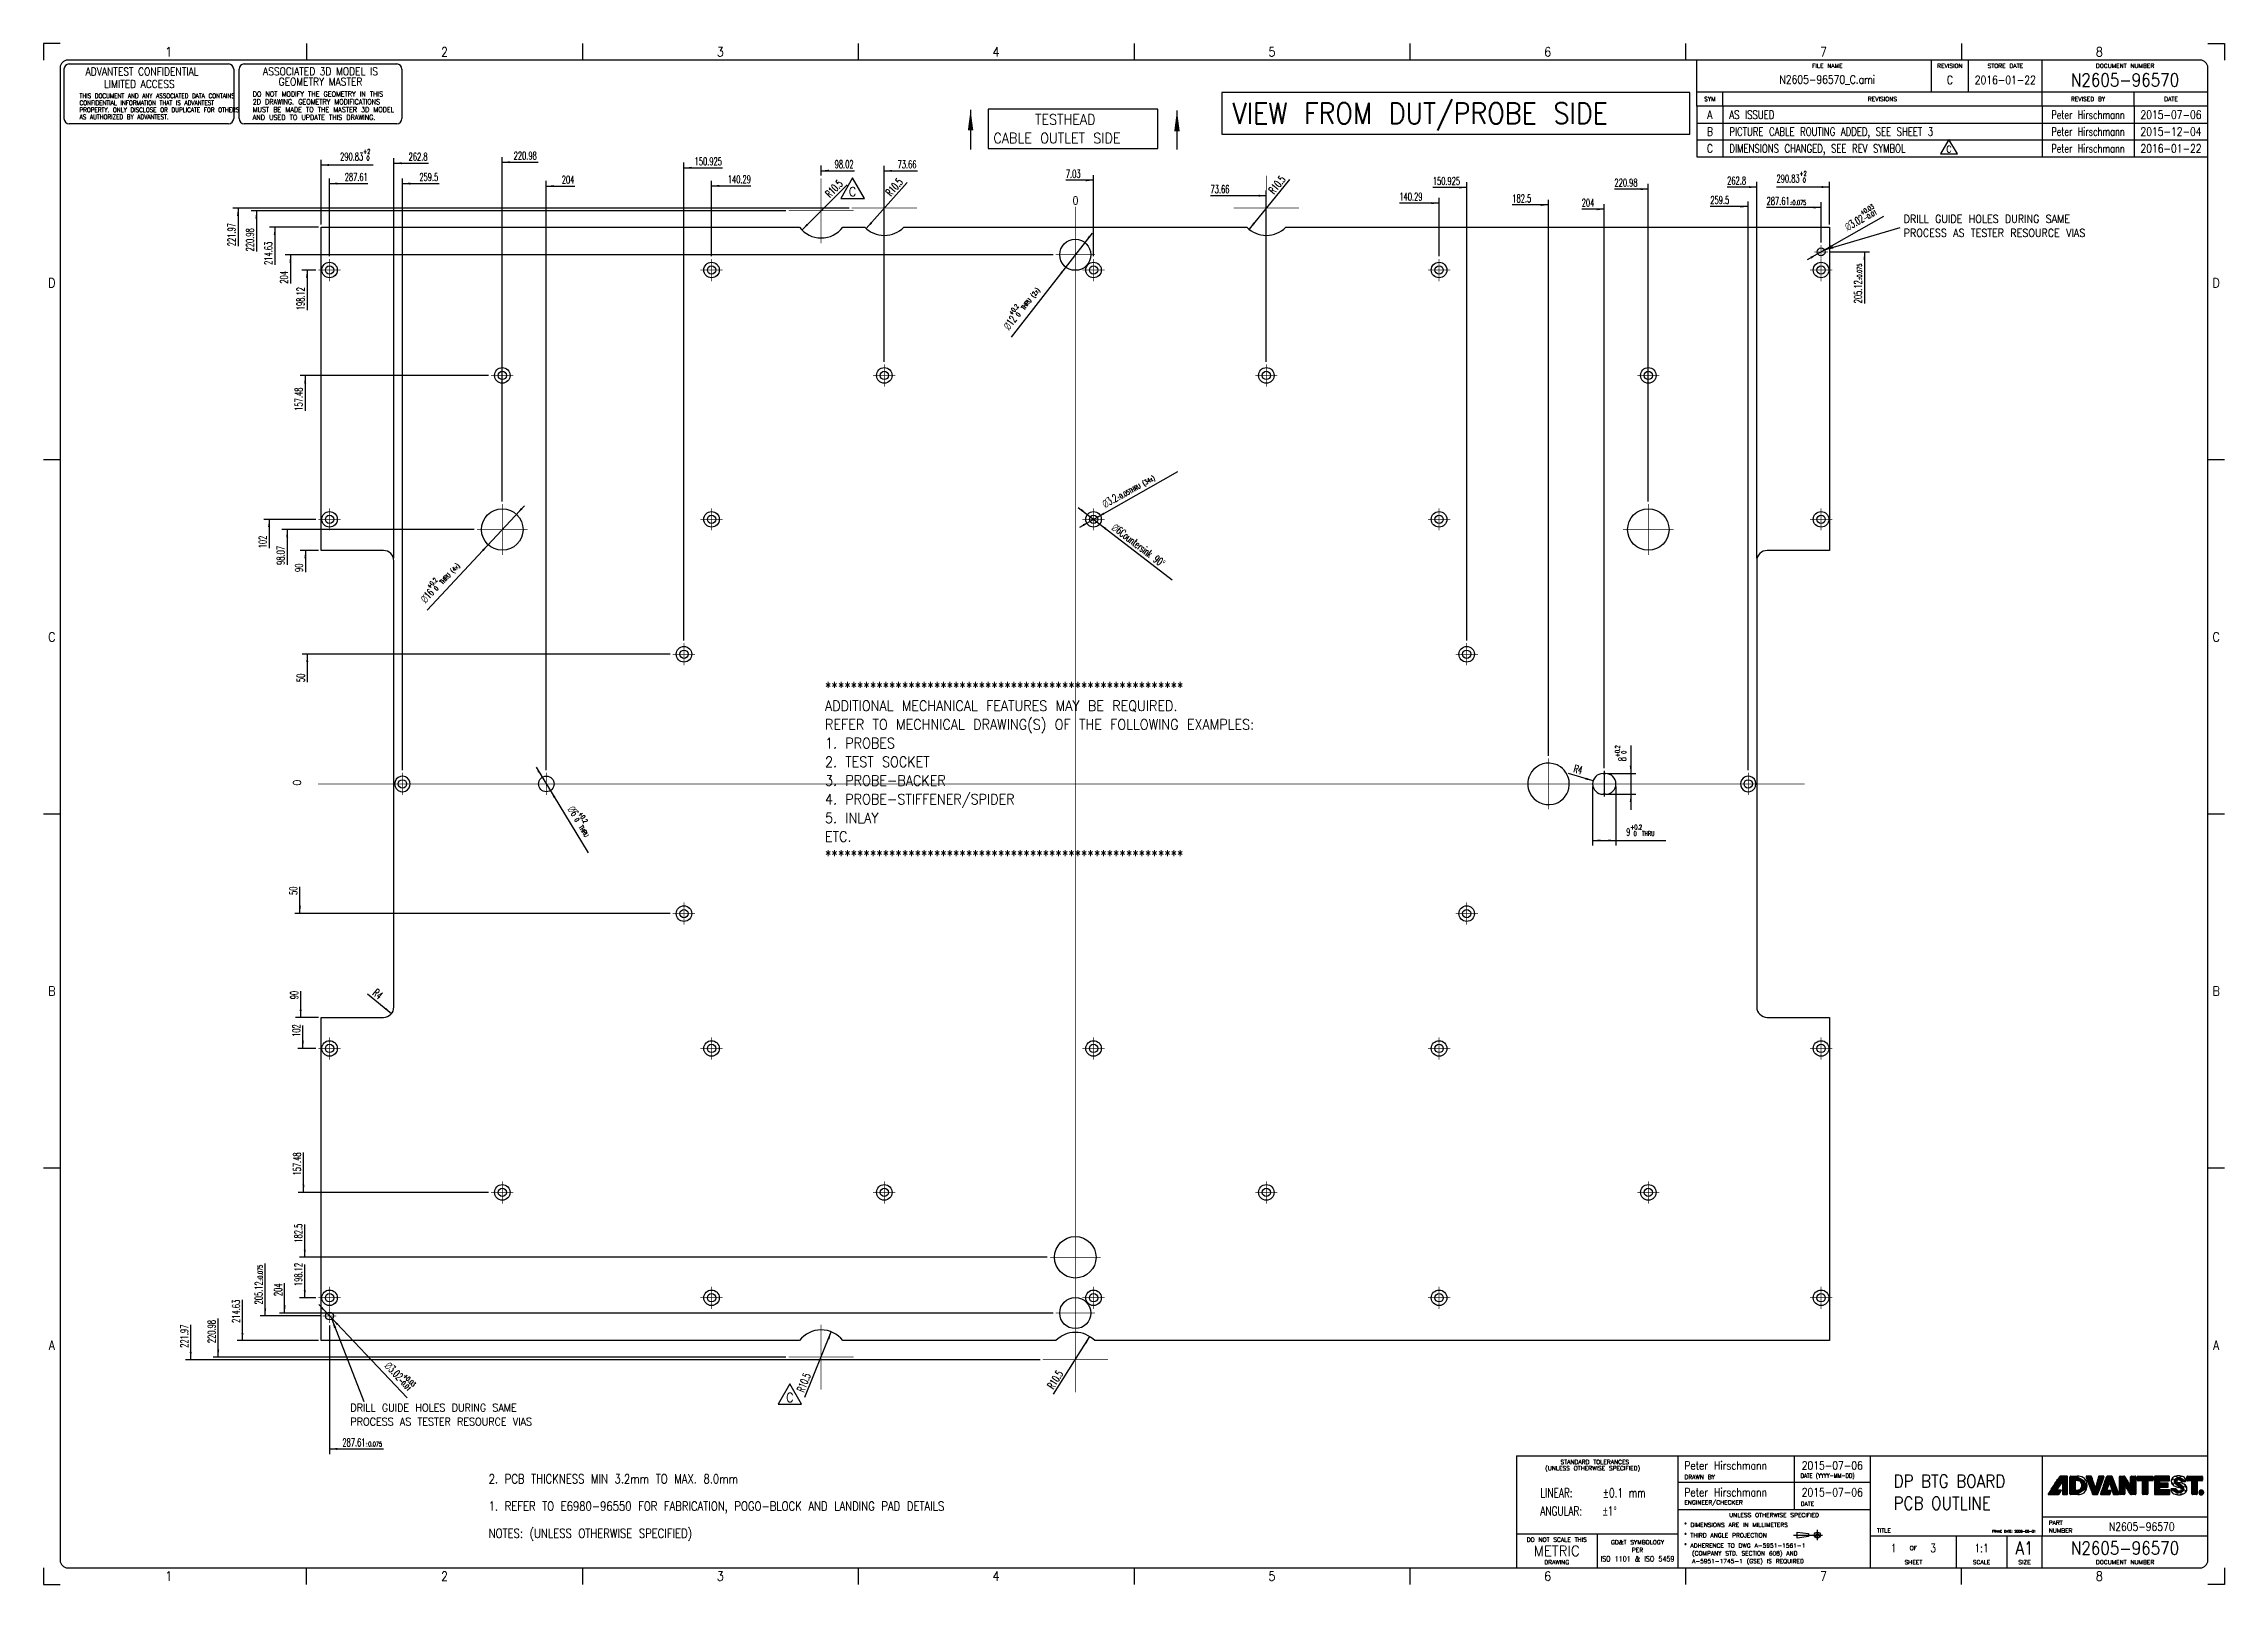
# Model space of a CAD drawing. Header units: inches. Extents: x 0 to 841, y 0 to 594.
import ezdxf

# ---------------------------------------------------------------- set-up
doc = ezdxf.new("R2010")
doc.units = ezdxf.units.IN
doc.linetypes.add('DOT_CENTER', pattern=[14, 12, -1, 0, -1])
doc.layers.add('1', color=7, linetype='Continuous')
doc.layers.add('Layer_1', color=7, linetype='Continuous')
doc.styles.add('CONVERTER_11', font='txt.shx', dxfattribs={"width": 0.9})
doc.styles.add('CONVERTER_12', font='txt.shx', dxfattribs={"width": 0.63})
doc.styles.add('CONVERTER_13', font='txt.shx', dxfattribs={"width": 0.81})
doc.styles.add('CONVERTER_14', font='txt.shx', dxfattribs={"width": 0.72})
doc.styles.add('CONVERTER_15', font='txt.shx', dxfattribs={"width": 0.749})
doc.styles.add('CONVERTER_16', font='txt.shx', dxfattribs={"width": 1.035})
doc.styles.add('CONVERTER_17', font='complex.shx', dxfattribs={"width": 0.855})
doc.styles.add('CONVERTER_18', font='complex.shx', dxfattribs={"width": 0.95})
doc.dimstyles.new('ME10_DIM_10', dxfattribs={"dimtxt": 3, "dimasz": 3, "dimexe": 2, "dimexo": 1, "dimgap": 1, "dimtad": 1, "dimdsep": 46, "dimtxsty": 'CONVERTER_12', "dimsah": 1, "dimcen": 0.09, "dimclrd": 3, "dimclre": 3, "dimclrt": 3, "dimadec": 0, "dimazin": 0, "dimtol": 1, "dimtp": 0.2, "dimtfac": 0.6, "dimtdec": 1, "dimtix": 1, "dimtmove": 0, "dimatfit": 3, "dimfxl": 1, "dimtolj": 1, "dimtzin": 0, "dimarcsym": 0})
doc.dimstyles.get("Standard").update_dxf_attribs({"dimtxt": 0.18, "dimasz": 0.18, "dimexe": 0.18, "dimexo": 0.0625, "dimgap": 0.09, "dimtad": 0, "dimtih": 1, "dimtoh": 1, "dimdec": 4, "dimzin": 0, "dimdsep": 46, "dimtxsty": 'Standard', "dimcen": 0.09, "dimadec": 0, "dimazin": 0, "dimtfac": 1, "dimtdec": 4, "dimtofl": 0, "dimtmove": 0, "dimatfit": 3, "dimfxl": 1, "dimtolj": 1, "dimtzin": 0, "dimarcsym": 0})

# ---------------------------------------------------------------- blocks, each defined once
blk = doc.blocks.new('REV_TRIANGLE__1', base_point=(734.78, 553.33))
at = {"layer": '1', "color": 3, "linetype": 'Continuous'}
for p, q in [((734.78, 557.08), (731.53, 551.45)), ((738.03, 551.45), (734.78, 557.08)), ((731.53, 551.45), (738.03, 551.45))]:
    blk.add_line(p, q, dxfattribs=at)
at = {"layer": '1', "color": 3, "insert": (734.78, 553.33), "char_height": 2.5, "attachment_point": 5, "line_spacing_factor": 0.90036, "style": 'CONVERTER_11'}
blk.add_mtext('C', dxfattribs=at)
blk = doc.blocks.new('REV_TRIANGLE__2', base_point=(287.77, 72.03))
at = {"layer": '1', "color": 3, "linetype": 'Continuous'}
for p, q in [((287.77, 77.28), (283.22, 69.41)), ((292.32, 69.41), (287.77, 77.28)), ((283.22, 69.41), (292.32, 69.41))]:
    blk.add_line(p, q, dxfattribs=at)
at = {"layer": '1', "color": 3, "insert": (287.77, 72.03), "char_height": 3.5, "attachment_point": 5, "line_spacing_factor": 0.90036, "style": 'CONVERTER_11'}
blk.add_mtext('C', dxfattribs=at)
blk = doc.blocks.new('REV_TRIANGLE__3', base_point=(311.97, 536.95))
at = {"layer": '1', "color": 3, "linetype": 'Continuous'}
for p, q in [((311.97, 542.2), (307.42, 534.32)), ((316.52, 534.32), (311.97, 542.2)), ((307.42, 534.32), (316.52, 534.32))]:
    blk.add_line(p, q, dxfattribs=at)
at = {"layer": '1', "color": 3, "insert": (311.97, 536.95), "char_height": 3.5, "attachment_point": 5, "line_spacing_factor": 0.90036, "style": 'CONVERTER_11'}
blk.add_mtext('C', dxfattribs=at)
blk = doc.blocks.new('N2605-96570_pcb__4', base_point=(107.04, 93.97))
at = {"color": 7, "linetype": 'Continuous'}
for p, q in [((107.04, 398.6), (107.04, 523.23)), ((107.04, 523.23), (291.49, 523.23)), ((308.21, 523.23), (316.71, 523.23)), ((331.72, 523.23), (464.03, 523.23)), ((479.04, 523.23), (688.7, 523.23)), ((688.7, 523.23), (688.7, 398.6)), ((131.07, 398.6), (107.04, 398.6)), ((688.7, 398.6), (664.67, 398.6)), ((135.07, 222.6), (135.07, 394.6)), ((660.67, 394.6), (660.67, 222.6)), ((601.37, 312.6), (602.37, 312.6)), ((602.37, 304.6), (601.37, 304.6)), ((107.04, 218.6), (131.07, 218.6)), ((107.04, 93.97), (107.04, 218.6)), ((664.67, 218.6), (688.7, 218.6)), ((688.7, 218.6), (688.7, 93.97)), ((291.49, 93.97), (107.04, 93.97)), ((390.37, 93.97), (308.21, 93.97)), ((688.7, 93.97), (405.38, 93.97))]:
    blk.add_line(p, q, dxfattribs=at)
for centre, radius in [((397.87, 512.6), 6), ((685.48, 513.72), 1.51), ((110.26, 506.72), 3), ((110.26, 506.72), 1.6), ((257.58, 506.72), 3), ((257.58, 506.72), 1.6), ((404.9, 506.72), 3), ((404.9, 506.72), 1.6), ((538.16, 506.72), 3), ((538.16, 506.72), 1.6), ((685.48, 506.72), 3), ((685.48, 506.72), 1.6), ((176.89, 466.08), 3), ((176.89, 466.08), 1.6), ((324.21, 466.08), 3), ((324.21, 466.08), 1.6), ((471.53, 466.08), 3), ((471.53, 466.08), 1.6), ((618.85, 466.08), 3), ((618.85, 466.08), 1.6), ((110.26, 410.6), 3), ((110.26, 410.6), 1.6), ((176.89, 406.67), 8), ((257.58, 410.6), 3), ((257.58, 410.6), 1.6), ((404.9, 410.6), 3), ((404.9, 410.6), 1.6), ((538.16, 410.6), 3), ((538.16, 410.6), 1.6), ((618.85, 406.67), 8), ((685.48, 410.6), 3), ((685.48, 410.6), 1.6), ((246.95, 358.6), 3), ((246.95, 358.6), 1.6), ((548.8, 358.6), 3), ((548.8, 358.6), 1.6), ((193.87, 308.6), 3), ((138.37, 308.6), 1.6), ((657.37, 308.6), 1.6), ((246.95, 258.6), 3), ((548.8, 258.6), 3), ((246.95, 258.6), 1.6), ((548.8, 258.6), 1.6), ((110.26, 206.6), 3), ((110.26, 206.6), 1.6), ((257.58, 206.6), 3), ((257.58, 206.6), 1.6), ((404.9, 206.6), 3), ((404.9, 206.6), 1.6), ((538.16, 206.6), 3), ((538.16, 206.6), 1.6), ((685.48, 206.6), 3), ((685.48, 206.6), 1.6), ((176.89, 151.12), 3), ((176.89, 151.12), 1.6), ((324.21, 151.12), 3), ((324.21, 151.12), 1.6), ((471.53, 151.12), 3), ((471.53, 151.12), 1.6), ((618.85, 151.12), 3), ((618.85, 151.12), 1.6), ((397.87, 126.1), 8), ((110.26, 110.48), 3), ((110.26, 110.48), 1.6), ((257.58, 110.48), 3), ((257.58, 110.48), 1.6), ((397.87, 104.6), 6), ((404.9, 110.48), 3), ((404.9, 110.48), 1.6), ((538.16, 110.48), 3), ((538.16, 110.48), 1.6), ((685.48, 110.48), 3), ((685.48, 110.48), 1.6), ((110.26, 103.48), 1.51)]:
    blk.add_circle(centre, radius, dxfattribs=at)
for centre, radius, start, end in [((299.85, 529.58), 10.5, 217.21171, 322.78829), ((324.21, 530.57), 10.5, 224.35897, 315.64103), ((471.53, 530.57), 10.5, 224.35897, 315.64103), ((131.07, 394.6), 4, 0, 90), ((664.67, 394.6), 4, 90, 180), ((138.37, 308.6), 3, 30.11729, 329.88271), ((580.37, 308.6), 8, 154.84933, 205.15066), ((580.37, 308.6), 8, 76.99712, 154.84933), ((580.37, 308.6), 8, 61.92501, 76.99712), ((580.37, 308.6), 8, 34.50597, 61.92501), ((580.37, 308.6), 8, 15.97184, 34.50597), ((657.37, 308.6), 3, 210.11729, 149.88271), ((138.37, 308.6), 3, 329.88271, 30.11729), ((580.37, 308.6), 8, 205.15066, 283.00288), ((580.37, 308.6), 8, 311.58608, 344.02817), ((580.37, 308.6), 8, 348.24091, 15.97184), ((580.37, 308.6), 8, 344.02817, 348.24091), ((657.37, 308.6), 3, 149.88271, 210.11729), ((580.37, 308.6), 8, 283.00288, 311.58608), ((131.07, 222.6), 4, 270, 0), ((664.67, 222.6), 4, 180, 270), ((299.85, 87.62), 10.5, 37.21051, 142.78949), ((397.87, 86.63), 10.5, 44.35897, 135.64103)]:
    blk.add_arc(centre, radius, start, end, dxfattribs=at)
at = {"layer": '1', "color": 1, "linetype": 'DOT_CENTER', "const_width": 0.25}
for points in [[(299.85, 542.13), (299.85, 517.03)], [(324.21, 543.12), (324.21, 518.02)], [(471.53, 543.12), (471.53, 518.02)], [(336.76, 530.57), (311.66, 530.57)], [(397.87, 82.51), (397.87, 531.12)], [(484.08, 530.57), (458.98, 530.57)], [(312.4, 529.58), (287.3, 529.58)], [(397.87, 520.2), (397.87, 505)], [(688.15, 513.72), (682.82, 513.72)], [(685.48, 516.38), (685.48, 511.06)], [(114.56, 506.72), (105.96, 506.72)], [(110.26, 511.02), (110.26, 502.42)], [(261.88, 506.72), (253.28, 506.72)], [(257.58, 511.02), (257.58, 502.42)], [(405.47, 512.6), (390.27, 512.6)], [(409.2, 506.72), (400.6, 506.72)], [(404.9, 511.02), (404.9, 502.42)], [(542.46, 506.72), (533.86, 506.72)], [(538.16, 511.02), (538.16, 502.42)], [(689.78, 506.72), (681.18, 506.72)], [(685.48, 511.02), (685.48, 502.42)], [(181.19, 466.08), (172.59, 466.08)], [(176.89, 470.38), (176.89, 461.78)], [(328.51, 466.08), (319.91, 466.08)], [(324.21, 470.38), (324.21, 461.78)], [(475.83, 466.08), (467.23, 466.08)], [(471.53, 470.38), (471.53, 461.78)], [(623.15, 466.08), (614.55, 466.08)], [(618.85, 470.38), (618.85, 461.78)], [(110.26, 414.9), (110.26, 406.3)], [(176.89, 416.47), (176.89, 396.87)], [(257.58, 414.9), (257.58, 406.3)], [(404.9, 414.9), (404.9, 406.3)], [(538.16, 414.9), (538.16, 406.3)], [(618.85, 416.47), (618.85, 396.87)], [(685.48, 414.9), (685.48, 406.3)], [(114.56, 410.6), (105.96, 410.6)], [(186.69, 406.67), (167.09, 406.67)], [(261.88, 410.6), (253.28, 410.6)], [(409.2, 410.6), (400.6, 410.6)], [(542.46, 410.6), (533.86, 410.6)], [(628.65, 406.67), (609.05, 406.67)], [(689.78, 410.6), (681.18, 410.6)], [(246.95, 362.9), (246.95, 354.3)], [(548.8, 362.9), (548.8, 354.3)], [(251.25, 358.6), (242.65, 358.6)], [(553.1, 358.6), (544.5, 358.6)], [(138.37, 312.9), (138.37, 304.3)], [(193.87, 312.9), (193.87, 304.3)], [(580.37, 318.4), (580.37, 298.8)], [(657.37, 312.9), (657.37, 304.3)], [(105.85, 308.6), (679.16, 308.6)], [(142.67, 308.6), (134.07, 308.6)], [(198.17, 308.6), (189.57, 308.6)], [(590.17, 308.6), (570.57, 308.6)], [(661.67, 308.6), (653.07, 308.6)], [(246.95, 262.9), (246.95, 254.3)], [(548.8, 262.9), (548.8, 254.3)], [(251.25, 258.6), (242.65, 258.6)], [(553.1, 258.6), (544.5, 258.6)], [(110.26, 210.9), (110.26, 202.3)], [(257.58, 210.9), (257.58, 202.3)], [(404.9, 210.9), (404.9, 202.3)], [(538.16, 210.9), (538.16, 202.3)], [(685.48, 210.9), (685.48, 202.3)], [(114.56, 206.6), (105.96, 206.6)], [(261.88, 206.6), (253.28, 206.6)], [(409.2, 206.6), (400.6, 206.6)], [(542.46, 206.6), (533.86, 206.6)], [(689.78, 206.6), (681.18, 206.6)], [(176.89, 155.42), (176.89, 146.82)], [(324.21, 155.42), (324.21, 146.82)], [(471.53, 155.42), (471.53, 146.82)], [(618.85, 155.42), (618.85, 146.82)], [(181.19, 151.12), (172.59, 151.12)], [(328.51, 151.12), (319.91, 151.12)], [(475.83, 151.12), (467.23, 151.12)], [(623.15, 151.12), (614.55, 151.12)], [(397.87, 135.9), (397.87, 116.3)], [(407.67, 126.1), (388.07, 126.1)], [(114.56, 110.48), (105.96, 110.48)], [(110.26, 114.78), (110.26, 106.18)], [(261.88, 110.48), (253.28, 110.48)], [(257.58, 114.78), (257.58, 106.18)], [(397.87, 112.2), (397.87, 97)], [(409.2, 110.48), (400.6, 110.48)], [(404.9, 114.78), (404.9, 106.18)], [(542.46, 110.48), (533.86, 110.48)], [(538.16, 114.78), (538.16, 106.18)], [(689.78, 110.48), (681.18, 110.48)], [(685.48, 114.78), (685.48, 106.18)], [(112.93, 103.48), (107.6, 103.48)], [(110.26, 106.14), (110.26, 100.82)], [(405.47, 104.6), (390.27, 104.6)], [(299.85, 100.17), (299.85, 75.07)], [(397.87, 99.18), (397.87, 74.08)], [(312.4, 87.62), (287.3, 87.62)], [(410.42, 86.63), (385.32, 86.63)]]:
    blk.add_lwpolyline(points, dxfattribs=at)
at = {"layer": '1', "color": 7, "linetype": 'Continuous'}
for centre, start, end in [((601.37, 308.6), 90, 270), ((602.37, 308.6), 270, 90)]:
    blk.add_arc(centre, 4, start, end, dxfattribs=at)
blk = doc.blocks.new('N2605-96570__5', base_point=(107.04, 93.97))
blk.add_blockref('N2605-96570_pcb__4', (107.04, 93.97))
blk = doc.blocks.new('*D14')
at = {"layer": '1', "color": 3, "linetype": 'Continuous'}
for p, q in [((612.07, 323.41), (612.07, 312.6)), ((603.37, 312.6), (614.07, 312.6)), ((612.07, 312.6), (612.07, 304.6)), ((603.37, 304.6), (614.07, 304.6)), ((612.07, 304.6), (612.07, 298.6))]:
    blk.add_line(p, q, dxfattribs=at)
at = {"layer": '1', "color": 3}
for points in [[(611.68, 315.6), (612.47, 315.6), (612.07, 312.6)], [(612.47, 301.6), (611.68, 301.6), (612.07, 304.6)]]:
    blk.add_solid(points, dxfattribs=at)
at = {"layer": '1', "color": 3, "insert": (610.32, 317.34), "char_height": 3, "attachment_point": 7, "rotation": 90, "line_spacing_factor": 0.60024, "style": 'CONVERTER_12'}
blk.add_mtext('\\C3;8\\C3;\\H1.8;\\S+0.2^  0;', dxfattribs=at)
blk = doc.blocks.new('*D15')
at = {"layer": '1', "color": 3, "linetype": 'Continuous'}
for p, q in [((241.65, 358.6), (99.68, 358.6)), ((101.68, 358.6), (101.68, 347.85))]:
    blk.add_line(p, q, dxfattribs=at)
at = {"layer": '1', "color": 3}
blk.add_solid([(102.07, 355.6), (101.28, 355.6), (101.68, 358.6)], dxfattribs=at)
at = {"layer": '1', "color": 3, "insert": (100.68, 347.85), "char_height": 3, "attachment_point": 7, "rotation": 90, "line_spacing_factor": 0.60024, "style": 'CONVERTER_12'}
blk.add_mtext('50', dxfattribs=at)
blk = doc.blocks.new('*D16')
at = {"layer": '1', "color": 3, "linetype": 'Continuous'}
for p, q in [((193.87, 313.9), (193.87, 541.06)), ((193.87, 539.06), (204.88, 539.06))]:
    blk.add_line(p, q, dxfattribs=at)
at = {"layer": '1', "color": 3}
blk.add_solid([(196.87, 539.46), (196.87, 538.67), (193.87, 539.06)], dxfattribs=at)
at = {"layer": '1', "color": 3, "insert": (199.84, 540.06), "char_height": 3, "attachment_point": 7, "rotation": 0.00014, "line_spacing_factor": 0.60024, "style": 'CONVERTER_12'}
blk.add_mtext('204', dxfattribs=at)
blk = doc.blocks.new('*D17')
at = {"layer": '1', "color": 3, "linetype": 'Continuous'}
for p, q in [((657.37, 531.18), (642.76, 531.18)), ((657.37, 313.9), (657.37, 533.18))]:
    blk.add_line(p, q, dxfattribs=at)
at = {"layer": '1', "color": 3}
blk.add_solid([(654.37, 530.79), (654.37, 531.58), (657.37, 531.18)], dxfattribs=at)
at = {"layer": '1', "color": 3, "insert": (642.76, 532.18), "char_height": 3, "attachment_point": 7, "rotation": 0.00014, "line_spacing_factor": 0.60024, "style": 'CONVERTER_12'}
blk.add_mtext('259.5', dxfattribs=at)
blk = doc.blocks.new('*D18')
at = {"layer": '1', "color": 3, "linetype": 'Continuous'}
for p, q in [((580.37, 531.81), (566.4, 531.81)), ((580.37, 319.4), (580.37, 533.81))]:
    blk.add_line(p, q, dxfattribs=at)
at = {"layer": '1', "color": 3}
blk.add_solid([(577.37, 531.42), (577.37, 532.21), (580.37, 531.81)], dxfattribs=at)
at = {"layer": '1', "color": 3, "insert": (566.4, 532.81), "char_height": 3, "attachment_point": 7, "rotation": 0.00014, "line_spacing_factor": 0.60024, "style": 'CONVERTER_12'}
blk.add_mtext('182.5', dxfattribs=at)
blk = doc.blocks.new('*D19')
at = {"layer": '1', "color": 3, "linetype": 'Continuous'}
for p, q in [((138.37, 313.9), (138.37, 542.05)), ((138.37, 540.05), (152.53, 540.05))]:
    blk.add_line(p, q, dxfattribs=at)
at = {"layer": '1', "color": 3}
blk.add_solid([(141.37, 540.44), (141.37, 539.65), (138.37, 540.05)], dxfattribs=at)
at = {"layer": '1', "color": 3, "insert": (144.92, 541.05), "char_height": 3, "attachment_point": 7, "rotation": 0.00014, "line_spacing_factor": 0.60024, "style": 'CONVERTER_12'}
blk.add_mtext('259.5', dxfattribs=at)
blk = doc.blocks.new('*D20')
at = {"layer": '1', "color": 3, "linetype": 'Continuous'}
for p, q in [((107.04, 524.23), (107.04, 549.21)), ((107.04, 547.21), (127.11, 547.21))]:
    blk.add_line(p, q, dxfattribs=at)
at = {"layer": '1', "color": 3}
blk.add_solid([(110.04, 547.6), (110.04, 546.81), (107.04, 547.21)], dxfattribs=at)
at = {"layer": '1', "color": 3, "insert": (114.35, 548.96), "char_height": 3, "attachment_point": 7, "rotation": 0.00014, "line_spacing_factor": 0.60024, "style": 'CONVERTER_12'}
blk.add_mtext('\\C3;290.83\\C3;\\H1.8;\\S+2^  0;', dxfattribs=at)
blk = doc.blocks.new('*D21')
at = {"layer": '1', "color": 3, "linetype": 'Continuous'}
for p, q in [((110.26, 512.02), (110.26, 542.06)), ((110.26, 540.06), (124.99, 540.06))]:
    blk.add_line(p, q, dxfattribs=at)
at = {"layer": '1', "color": 3}
blk.add_solid([(113.26, 540.45), (113.26, 539.66), (110.26, 540.06)], dxfattribs=at)
at = {"layer": '1', "color": 3, "insert": (116.12, 541.06), "char_height": 3, "attachment_point": 7, "rotation": 0.00014, "line_spacing_factor": 0.60024, "style": 'CONVERTER_12'}
blk.add_mtext('287.61', dxfattribs=at)
blk = doc.blocks.new('*D22')
at = {"layer": '1', "color": 3, "linetype": 'Continuous'}
for p, q in [((135.07, 395.6), (135.07, 549.88)), ((135.07, 547.88), (148.38, 547.88))]:
    blk.add_line(p, q, dxfattribs=at)
at = {"layer": '1', "color": 3}
blk.add_solid([(138.07, 548.28), (138.07, 547.49), (135.07, 547.88)], dxfattribs=at)
at = {"layer": '1', "color": 3, "insert": (140.77, 548.88), "char_height": 3, "attachment_point": 7, "rotation": 0.00014, "line_spacing_factor": 0.60024, "style": 'CONVERTER_12'}
blk.add_mtext('262.8', dxfattribs=at)
blk = doc.blocks.new('*D23')
at = {"layer": '1', "color": 3, "linetype": 'Continuous'}
for p, q in [((176.89, 417.47), (176.89, 550.28)), ((176.89, 548.28), (190.78, 548.28))]:
    blk.add_line(p, q, dxfattribs=at)
at = {"layer": '1', "color": 3}
blk.add_solid([(179.89, 548.68), (179.89, 547.89), (176.89, 548.28)], dxfattribs=at)
at = {"layer": '1', "color": 3, "insert": (181.28, 549.28), "char_height": 3, "attachment_point": 7, "rotation": 0.00014, "line_spacing_factor": 0.60024, "style": 'CONVERTER_12'}
blk.add_mtext('220.98', dxfattribs=at)
blk = doc.blocks.new('*D24')
at = {"layer": '1', "color": 3, "linetype": 'Continuous'}
for p, q in [((246.95, 363.9), (246.95, 548.12)), ((246.95, 546.12), (261.83, 546.12))]:
    blk.add_line(p, q, dxfattribs=at)
at = {"layer": '1', "color": 3}
blk.add_solid([(249.95, 546.52), (249.95, 545.73), (246.95, 546.12)], dxfattribs=at)
at = {"layer": '1', "color": 3, "insert": (251.07, 547.12), "char_height": 3, "attachment_point": 7, "rotation": 0.00014, "line_spacing_factor": 0.60024, "style": 'CONVERTER_12'}
blk.add_mtext('150.925', dxfattribs=at)
blk = doc.blocks.new('*D25')
at = {"layer": '1', "color": 3, "linetype": 'Continuous'}
for p, q in [((257.58, 512.02), (257.58, 541.16)), ((257.58, 539.16), (272.73, 539.16))]:
    blk.add_line(p, q, dxfattribs=at)
at = {"layer": '1', "color": 3}
blk.add_solid([(260.58, 539.55), (260.58, 538.76), (257.58, 539.16)], dxfattribs=at)
at = {"layer": '1', "color": 3, "insert": (263.86, 540.16), "char_height": 3, "attachment_point": 7, "rotation": 0.00014, "line_spacing_factor": 0.60024, "style": 'CONVERTER_12'}
blk.add_mtext('140.29', dxfattribs=at)
blk = doc.blocks.new('*D26')
at = {"layer": '1', "color": 3, "linetype": 'Continuous'}
for p, q in [((299.85, 543.13), (299.85, 547.01)), ((299.85, 545.01), (312.68, 545.01))]:
    blk.add_line(p, q, dxfattribs=at)
at = {"layer": '1', "color": 3}
blk.add_solid([(302.85, 545.41), (302.85, 544.62), (299.85, 545.01)], dxfattribs=at)
at = {"layer": '1', "color": 3, "insert": (305.07, 546.01), "char_height": 3, "attachment_point": 7, "rotation": 0.00014, "line_spacing_factor": 0.60024, "style": 'CONVERTER_12'}
blk.add_mtext('98.02', dxfattribs=at)
blk = doc.blocks.new('*D27')
at = {"layer": '1', "color": 3, "linetype": 'Continuous'}
for p, q in [((324.21, 471.38), (324.21, 546.95)), ((324.21, 544.95), (336.96, 544.95))]:
    blk.add_line(p, q, dxfattribs=at)
at = {"layer": '1', "color": 3}
blk.add_solid([(327.21, 545.34), (327.21, 544.55), (324.21, 544.95)], dxfattribs=at)
at = {"layer": '1', "color": 3, "insert": (329.34, 545.95), "char_height": 3, "attachment_point": 7, "rotation": 0.00014, "line_spacing_factor": 0.60024, "style": 'CONVERTER_12'}
blk.add_mtext('73.66', dxfattribs=at)
blk = doc.blocks.new('*D28')
at = {"layer": '1', "color": 3, "linetype": 'Continuous'}
for p, q in [((106.04, 398.6), (98.96, 398.6)), ((100.96, 398.6), (100.96, 390.29))]:
    blk.add_line(p, q, dxfattribs=at)
at = {"layer": '1', "color": 3}
blk.add_solid([(101.36, 395.6), (100.57, 395.6), (100.96, 398.6)], dxfattribs=at)
at = {"layer": '1', "color": 3, "insert": (99.96, 390.29), "char_height": 3, "attachment_point": 7, "rotation": 90, "line_spacing_factor": 0.60024, "style": 'CONVERTER_12'}
blk.add_mtext('90', dxfattribs=at)
blk = doc.blocks.new('*D29')
at = {"layer": '1', "color": 3, "linetype": 'Continuous'}
for p, q in [((56.73, 86.63), (56.73, 100.07)), ((384.32, 86.63), (54.73, 86.63))]:
    blk.add_line(p, q, dxfattribs=at)
at = {"layer": '1', "color": 3}
blk.add_solid([(56.34, 89.63), (57.13, 89.63), (56.73, 86.63)], dxfattribs=at)
at = {"layer": '1', "color": 3, "insert": (55.73, 91.2), "char_height": 3, "attachment_point": 7, "rotation": 90, "line_spacing_factor": 0.60024, "style": 'CONVERTER_12'}
blk.add_mtext('221.97', dxfattribs=at)
blk = doc.blocks.new('*D30')
at = {"layer": '1', "color": 3, "linetype": 'Continuous'}
for p, q in [((67.34, 87.62), (67.34, 102.52)), ((286.3, 87.62), (65.34, 87.62))]:
    blk.add_line(p, q, dxfattribs=at)
at = {"layer": '1', "color": 3}
blk.add_solid([(66.94, 90.62), (67.73, 90.62), (67.34, 87.62)], dxfattribs=at)
at = {"layer": '1', "color": 3, "insert": (66.34, 93.02), "char_height": 3, "attachment_point": 7, "rotation": 90, "line_spacing_factor": 0.60024, "style": 'CONVERTER_12'}
blk.add_mtext('220.98', dxfattribs=at)
blk = doc.blocks.new('*D31')
at = {"layer": '1', "color": 3, "linetype": 'Continuous'}
for p, q in [((76.68, 93.97), (76.68, 109.67)), ((106.04, 93.97), (74.68, 93.97))]:
    blk.add_line(p, q, dxfattribs=at)
at = {"layer": '1', "color": 3}
blk.add_solid([(76.28, 96.97), (77.07, 96.97), (76.68, 93.97)], dxfattribs=at)
at = {"layer": '1', "color": 3, "insert": (75.68, 100.8), "char_height": 3, "attachment_point": 7, "rotation": 90, "line_spacing_factor": 0.60024, "style": 'CONVERTER_12'}
blk.add_mtext('214.63', dxfattribs=at)
blk = doc.blocks.new('*D32')
at = {"layer": '1', "color": 3, "linetype": 'Continuous'}
for p, q in [((85.46, 103.48), (85.46, 123.74)), ((106.6, 103.48), (83.46, 103.48))]:
    blk.add_line(p, q, dxfattribs=at)
at = {"layer": '1', "color": 3}
blk.add_solid([(85.06, 106.48), (85.85, 106.48), (85.46, 103.48)], dxfattribs=at)
at = {"layer": '1', "color": 3, "insert": (84.46, 107.92), "char_height": 3, "attachment_point": 7, "rotation": 90, "line_spacing_factor": 0.60024, "style": 'CONVERTER_12'}
blk.add_mtext('\\C3;205.12\\C3;\\H1.8;{\\Fgdt;`}0.075', dxfattribs=at)
blk = doc.blocks.new('*D33')
at = {"layer": '1', "color": 3, "linetype": 'Continuous'}
for p, q in [((92.95, 104.6), (92.95, 116.17)), ((389.27, 104.6), (90.95, 104.6))]:
    blk.add_line(p, q, dxfattribs=at)
at = {"layer": '1', "color": 3}
blk.add_solid([(92.55, 107.6), (93.34, 107.6), (92.95, 104.6)], dxfattribs=at)
at = {"layer": '1', "color": 3, "insert": (91.95, 111.13), "char_height": 3, "attachment_point": 7, "rotation": 90, "line_spacing_factor": 0.60024, "style": 'CONVERTER_12'}
blk.add_mtext('204', dxfattribs=at)
blk = doc.blocks.new('*D34')
at = {"layer": '1', "color": 3, "linetype": 'Continuous'}
for p, q in [((100.71, 110.48), (100.71, 123.26)), ((104.96, 110.48), (98.71, 110.48))]:
    blk.add_line(p, q, dxfattribs=at)
at = {"layer": '1', "color": 3}
blk.add_solid([(100.32, 113.48), (101.11, 113.48), (100.71, 110.48)], dxfattribs=at)
at = {"layer": '1', "color": 3, "insert": (99.71, 115.02), "char_height": 3, "attachment_point": 7, "rotation": 90, "line_spacing_factor": 0.60024, "style": 'CONVERTER_12'}
blk.add_mtext('198.12', dxfattribs=at)
blk = doc.blocks.new('*D35')
at = {"layer": '1', "color": 3, "linetype": 'Continuous'}
for p, q in [((100.71, 126.1), (100.71, 138.73)), ((387.07, 126.1), (98.71, 126.1))]:
    blk.add_line(p, q, dxfattribs=at)
at = {"layer": '1', "color": 3}
blk.add_solid([(100.32, 129.1), (101.11, 129.1), (100.71, 126.1)], dxfattribs=at)
at = {"layer": '1', "color": 3, "insert": (99.71, 131.74), "char_height": 3, "attachment_point": 7, "rotation": 90, "line_spacing_factor": 0.60024, "style": 'CONVERTER_12'}
blk.add_mtext('182.5', dxfattribs=at)
blk = doc.blocks.new('*D36')
at = {"layer": '1', "color": 3, "linetype": 'Continuous'}
for p, q in [((100.23, 151.12), (100.23, 166.48)), ((171.59, 151.12), (98.23, 151.12))]:
    blk.add_line(p, q, dxfattribs=at)
at = {"layer": '1', "color": 3}
blk.add_solid([(99.83, 154.12), (100.62, 154.12), (100.23, 151.12)], dxfattribs=at)
at = {"layer": '1', "color": 3, "insert": (99.23, 157.61), "char_height": 3, "attachment_point": 7, "rotation": 90, "line_spacing_factor": 0.60024, "style": 'CONVERTER_12'}
blk.add_mtext('157.48', dxfattribs=at)
blk = doc.blocks.new('*D37')
at = {"layer": '1', "color": 3, "linetype": 'Continuous'}
for p, q in [((99.98, 206.6), (99.98, 215.48)), ((104.96, 206.6), (97.98, 206.6))]:
    blk.add_line(p, q, dxfattribs=at)
at = {"layer": '1', "color": 3}
blk.add_solid([(99.59, 209.6), (100.38, 209.6), (99.98, 206.6)], dxfattribs=at)
at = {"layer": '1', "color": 3, "insert": (98.98, 211.07), "char_height": 3, "attachment_point": 7, "rotation": 90, "line_spacing_factor": 0.60024, "style": 'CONVERTER_12'}
blk.add_mtext('102', dxfattribs=at)
blk = doc.blocks.new('*D38')
at = {"layer": '1', "color": 3, "linetype": 'Continuous'}
for p, q in [((99.14, 218.6), (99.14, 228.73)), ((106.04, 218.6), (97.14, 218.6))]:
    blk.add_line(p, q, dxfattribs=at)
at = {"layer": '1', "color": 3}
blk.add_solid([(98.74, 221.6), (99.53, 221.6), (99.14, 218.6)], dxfattribs=at)
at = {"layer": '1', "color": 3, "insert": (98.14, 225.58), "char_height": 3, "attachment_point": 7, "rotation": 90, "line_spacing_factor": 0.60024, "style": 'CONVERTER_12'}
blk.add_mtext('90', dxfattribs=at)
blk = doc.blocks.new('*D39')
at = {"layer": '1', "color": 3, "linetype": 'Continuous'}
for p, q in [((98.83, 258.6), (98.83, 268.95)), ((241.65, 258.6), (96.83, 258.6))]:
    blk.add_line(p, q, dxfattribs=at)
at = {"layer": '1', "color": 3}
blk.add_solid([(98.44, 261.6), (99.23, 261.6), (98.83, 258.6)], dxfattribs=at)
at = {"layer": '1', "color": 3, "insert": (97.83, 265.8), "char_height": 3, "attachment_point": 7, "rotation": 90, "line_spacing_factor": 0.60024, "style": 'CONVERTER_12'}
blk.add_mtext('50', dxfattribs=at)
blk = doc.blocks.new('*D40')
at = {"layer": '1', "color": 3, "linetype": 'Continuous'}
for p, q in [((689.15, 513.72), (704.2, 513.72)), ((702.2, 513.72), (702.2, 493.87))]:
    blk.add_line(p, q, dxfattribs=at)
at = {"layer": '1', "color": 3}
blk.add_solid([(702.6, 510.72), (701.81, 510.72), (702.2, 513.72)], dxfattribs=at)
at = {"layer": '1', "color": 3, "insert": (701.2, 493.87), "char_height": 3, "attachment_point": 7, "rotation": 90, "line_spacing_factor": 0.60024, "style": 'CONVERTER_12'}
blk.add_mtext('\\C3;205.12\\C3;\\H1.8;{\\Fgdt;`}0.075', dxfattribs=at)
blk = doc.blocks.new('*D41')
at = {"layer": '1', "color": 3, "linetype": 'Continuous'}
for p, q in [((310.66, 530.57), (72.98, 530.57)), ((74.98, 530.57), (74.98, 515.91))]:
    blk.add_line(p, q, dxfattribs=at)
at = {"layer": '1', "color": 3}
blk.add_solid([(75.37, 527.57), (74.58, 527.57), (74.98, 530.57)], dxfattribs=at)
at = {"layer": '1', "color": 3, "insert": (73.98, 515.91), "char_height": 3, "attachment_point": 7, "rotation": 90, "line_spacing_factor": 0.60024, "style": 'CONVERTER_12'}
blk.add_mtext('221.97', dxfattribs=at)
blk = doc.blocks.new('*D42')
at = {"layer": '1', "color": 3, "linetype": 'Continuous'}
for p, q in [((286.3, 529.58), (80.06, 529.58)), ((82.06, 529.58), (82.06, 513.91))]:
    blk.add_line(p, q, dxfattribs=at)
at = {"layer": '1', "color": 3}
blk.add_solid([(82.46, 526.58), (81.67, 526.58), (82.06, 529.58)], dxfattribs=at)
at = {"layer": '1', "color": 3, "insert": (81.06, 513.91), "char_height": 3, "attachment_point": 7, "rotation": 90, "line_spacing_factor": 0.60024, "style": 'CONVERTER_12'}
blk.add_mtext('220.98', dxfattribs=at)
blk = doc.blocks.new('*D43')
at = {"layer": '1', "color": 3, "linetype": 'Continuous'}
for p, q in [((106.04, 523.23), (87.15, 523.23)), ((89.15, 523.23), (89.15, 508.7))]:
    blk.add_line(p, q, dxfattribs=at)
at = {"layer": '1', "color": 3}
blk.add_solid([(89.55, 520.23), (88.76, 520.23), (89.15, 523.23)], dxfattribs=at)
at = {"layer": '1', "color": 3, "insert": (88.15, 508.7), "char_height": 3, "attachment_point": 7, "rotation": 90, "line_spacing_factor": 0.60024, "style": 'CONVERTER_12'}
blk.add_mtext('214.63', dxfattribs=at)
blk = doc.blocks.new('*D44')
at = {"layer": '1', "color": 3, "linetype": 'Continuous'}
for p, q in [((389.27, 512.6), (93.19, 512.6)), ((95.19, 512.6), (95.19, 501.47))]:
    blk.add_line(p, q, dxfattribs=at)
at = {"layer": '1', "color": 3}
blk.add_solid([(95.59, 509.6), (94.8, 509.6), (95.19, 512.6)], dxfattribs=at)
at = {"layer": '1', "color": 3, "insert": (94.19, 501.47), "char_height": 3, "attachment_point": 7, "rotation": 90, "line_spacing_factor": 0.60024, "style": 'CONVERTER_12'}
blk.add_mtext('204', dxfattribs=at)
blk = doc.blocks.new('*D45')
at = {"layer": '1', "color": 3, "linetype": 'Continuous'}
for p, q in [((104.96, 506.72), (99.58, 506.72)), ((101.58, 506.72), (101.58, 491.22))]:
    blk.add_line(p, q, dxfattribs=at)
at = {"layer": '1', "color": 3}
blk.add_solid([(101.98, 503.72), (101.19, 503.72), (101.58, 506.72)], dxfattribs=at)
at = {"layer": '1', "color": 3, "insert": (100.58, 491.22), "char_height": 3, "attachment_point": 7, "rotation": 90, "line_spacing_factor": 0.60024, "style": 'CONVERTER_12'}
blk.add_mtext('198.12', dxfattribs=at)
blk = doc.blocks.new('*D46')
at = {"layer": '1', "color": 3, "linetype": 'Continuous'}
for p, q in [((171.59, 466.08), (98.88, 466.08)), ((100.88, 466.08), (100.88, 452.47))]:
    blk.add_line(p, q, dxfattribs=at)
at = {"layer": '1', "color": 3}
blk.add_solid([(101.27, 463.08), (100.48, 463.08), (100.88, 466.08)], dxfattribs=at)
at = {"layer": '1', "color": 3, "insert": (99.88, 452.47), "char_height": 3, "attachment_point": 7, "rotation": 90, "line_spacing_factor": 0.60024, "style": 'CONVERTER_12'}
blk.add_mtext('157.48', dxfattribs=at)
blk = doc.blocks.new('*D47')
at = {"layer": '1', "color": 3, "linetype": 'Continuous'}
for p, q in [((104.96, 410.6), (84.94, 410.6)), ((86.94, 410.6), (86.94, 399.45))]:
    blk.add_line(p, q, dxfattribs=at)
at = {"layer": '1', "color": 3}
blk.add_solid([(87.34, 407.6), (86.55, 407.6), (86.94, 410.6)], dxfattribs=at)
at = {"layer": '1', "color": 3, "insert": (85.94, 399.45), "char_height": 3, "attachment_point": 7, "rotation": 90, "line_spacing_factor": 0.60024, "style": 'CONVERTER_12'}
blk.add_mtext('102', dxfattribs=at)
blk = doc.blocks.new('*D48')
at = {"layer": '1', "color": 3, "linetype": 'Continuous'}
for p, q in [((166.09, 406.67), (91.93, 406.67)), ((93.93, 406.67), (93.93, 393.05))]:
    blk.add_line(p, q, dxfattribs=at)
at = {"layer": '1', "color": 3}
blk.add_solid([(94.33, 403.67), (93.54, 403.67), (93.93, 406.67)], dxfattribs=at)
at = {"layer": '1', "color": 3, "insert": (92.93, 393.05), "char_height": 3, "attachment_point": 7, "rotation": 90, "line_spacing_factor": 0.60024, "style": 'CONVERTER_12'}
blk.add_mtext('98.07', dxfattribs=at)
blk = doc.blocks.new('*D49')
at = {"layer": '1', "color": 3, "linetype": 'Continuous'}
for p, q in [((404.9, 541.31), (394.22, 541.31)), ((404.9, 512.02), (404.9, 543.31))]:
    blk.add_line(p, q, dxfattribs=at)
at = {"layer": '1', "color": 3}
blk.add_solid([(401.9, 540.92), (401.9, 541.71), (404.9, 541.31)], dxfattribs=at)
at = {"layer": '1', "color": 3, "insert": (394.22, 542.31), "char_height": 3, "attachment_point": 7, "rotation": 0.00014, "line_spacing_factor": 0.60024, "style": 'CONVERTER_12'}
blk.add_mtext('7.03', dxfattribs=at)
blk = doc.blocks.new('*D50')
at = {"layer": '1', "color": 3, "linetype": 'Continuous'}
for p, q in [((688.7, 538.72), (668.28, 538.72)), ((688.7, 524.23), (688.7, 540.72))]:
    blk.add_line(p, q, dxfattribs=at)
at = {"layer": '1', "color": 3}
blk.add_solid([(685.7, 538.32), (685.7, 539.11), (688.7, 538.72)], dxfattribs=at)
at = {"layer": '1', "color": 3, "insert": (668.28, 540.47), "char_height": 3, "attachment_point": 7, "rotation": 0.00014, "line_spacing_factor": 0.60024, "style": 'CONVERTER_12'}
blk.add_mtext('\\C3;290.83\\C3;\\H1.8;\\S+2^  0;', dxfattribs=at)
blk = doc.blocks.new('*D51')
at = {"layer": '1', "color": 3, "linetype": 'Continuous'}
for p, q in [((685.48, 530.82), (664.47, 530.82)), ((685.48, 517.38), (685.48, 532.82))]:
    blk.add_line(p, q, dxfattribs=at)
at = {"layer": '1', "color": 3}
blk.add_solid([(682.48, 530.43), (682.48, 531.22), (685.48, 530.82)], dxfattribs=at)
at = {"layer": '1', "color": 3, "insert": (664.47, 531.82), "char_height": 3, "attachment_point": 7, "rotation": 0.00014, "line_spacing_factor": 0.60024, "style": 'CONVERTER_12'}
blk.add_mtext('\\C3;287.61\\C3;\\H1.8;{\\Fgdt;`}0.075', dxfattribs=at)
blk = doc.blocks.new('*D52')
at = {"layer": '1', "color": 3, "linetype": 'Continuous'}
for p, q in [((660.67, 538.69), (649.25, 538.69)), ((660.67, 395.6), (660.67, 540.69))]:
    blk.add_line(p, q, dxfattribs=at)
at = {"layer": '1', "color": 3}
blk.add_solid([(657.67, 538.29), (657.67, 539.08), (660.67, 538.69)], dxfattribs=at)
at = {"layer": '1', "color": 3, "insert": (649.25, 539.69), "char_height": 3, "attachment_point": 7, "rotation": 0.00014, "line_spacing_factor": 0.60024, "style": 'CONVERTER_12'}
blk.add_mtext('262.8', dxfattribs=at)
blk = doc.blocks.new('*D53')
at = {"layer": '1', "color": 3, "linetype": 'Continuous'}
for p, q in [((618.85, 417.47), (618.85, 539.9)), ((618.85, 537.9), (605.79, 537.9))]:
    blk.add_line(p, q, dxfattribs=at)
at = {"layer": '1', "color": 3}
blk.add_solid([(615.85, 537.51), (615.85, 538.3), (618.85, 537.9)], dxfattribs=at)
at = {"layer": '1', "color": 3, "insert": (605.79, 538.9), "char_height": 3, "attachment_point": 7, "rotation": 0.00014, "line_spacing_factor": 0.60024, "style": 'CONVERTER_12'}
blk.add_mtext('220.98', dxfattribs=at)
blk = doc.blocks.new('*D54')
at = {"layer": '1', "color": 3, "linetype": 'Continuous'}
for p, q in [((548.8, 538.53), (535.73, 538.53)), ((548.8, 363.9), (548.8, 540.53))]:
    blk.add_line(p, q, dxfattribs=at)
at = {"layer": '1', "color": 3}
blk.add_solid([(545.8, 538.13), (545.8, 538.92), (548.8, 538.53)], dxfattribs=at)
at = {"layer": '1', "color": 3, "insert": (535.73, 539.53), "char_height": 3, "attachment_point": 7, "rotation": 0.00014, "line_spacing_factor": 0.60024, "style": 'CONVERTER_12'}
blk.add_mtext('150.925', dxfattribs=at)
blk = doc.blocks.new('*D55')
at = {"layer": '1', "color": 3, "linetype": 'Continuous'}
for p, q in [((538.16, 532.49), (522.85, 532.49)), ((538.16, 512.02), (538.16, 534.49))]:
    blk.add_line(p, q, dxfattribs=at)
at = {"layer": '1', "color": 3}
blk.add_solid([(535.16, 532.1), (535.16, 532.89), (538.16, 532.49)], dxfattribs=at)
at = {"layer": '1', "color": 3, "insert": (522.85, 533.49), "char_height": 3, "attachment_point": 7, "rotation": 0.00014, "line_spacing_factor": 0.60024, "style": 'CONVERTER_12'}
blk.add_mtext('140.29', dxfattribs=at)
blk = doc.blocks.new('*D56')
at = {"layer": '1', "color": 3, "linetype": 'Continuous'}
for p, q in [((471.53, 535.37), (450, 535.37)), ((471.53, 471.38), (471.53, 537.37))]:
    blk.add_line(p, q, dxfattribs=at)
at = {"layer": '1', "color": 3}
blk.add_solid([(468.53, 534.98), (468.53, 535.77), (471.53, 535.37)], dxfattribs=at)
at = {"layer": '1', "color": 3, "insert": (450, 536.37), "char_height": 3, "attachment_point": 7, "rotation": 0.00014, "line_spacing_factor": 0.60024, "style": 'CONVERTER_12'}
blk.add_mtext('73.66', dxfattribs=at)
blk = doc.blocks.new('*D57')
at = {"layer": '1', "color": 3, "linetype": 'Continuous'}
for p, q in [((601.87, 530.15), (593.16, 530.15)), ((601.87, 314.7), (601.87, 532.15))]:
    blk.add_line(p, q, dxfattribs=at)
at = {"layer": '1', "color": 3}
blk.add_solid([(598.87, 529.75), (598.87, 530.54), (601.87, 530.15)], dxfattribs=at)
at = {"layer": '1', "color": 3, "insert": (593.16, 531.15), "char_height": 3, "attachment_point": 7, "rotation": 0.00014, "line_spacing_factor": 0.60024, "style": 'CONVERTER_12'}
blk.add_mtext('204', dxfattribs=at)
blk = doc.blocks.new('*D58')
at = {"layer": '1', "color": 3, "linetype": 'Continuous'}
for p, q in [((110.26, 99.82), (110.26, 50.21)), ((110.26, 52.21), (131.05, 52.21))]:
    blk.add_line(p, q, dxfattribs=at)
at = {"layer": '1', "color": 3}
blk.add_solid([(113.26, 52.61), (113.26, 51.82), (110.26, 52.21)], dxfattribs=at)
at = {"layer": '1', "color": 3, "insert": (115.23, 53.21), "char_height": 3, "attachment_point": 7, "rotation": 0.00014, "line_spacing_factor": 0.60024, "style": 'CONVERTER_12'}
blk.add_mtext('\\C3;287.61\\C3;\\H1.8;{\\Fgdt;`}0.075', dxfattribs=at)
blk = doc.blocks.new('*D59')
at = {"layer": '1', "color": 3, "linetype": 'Continuous'}
blk.add_line((597.55, 309.77), (588.11, 312.66), dxfattribs=at)
at = {"layer": '1', "color": 3}
blk.add_solid([(594.57, 310.27), (594.8, 311.03), (597.55, 309.77)], dxfattribs=at)
at = {"layer": '1', "color": 3, "insert": (588.15, 313.69), "char_height": 3, "attachment_point": 7, "rotation": 342.99327, "line_spacing_factor": 0.60024, "style": 'CONVERTER_12'}
blk.add_mtext('\\C3; R\\C3;4', dxfattribs=at)
blk = doc.blocks.new('*D60')
at = {"layer": '1', "color": 3, "linetype": 'Continuous'}
blk.add_line((124.91, 227.65), (134.17, 220.07), dxfattribs=at)
at = {"layer": '1', "color": 3}
blk.add_solid([(131.6, 221.66), (132.1, 222.27), (134.17, 220.07)], dxfattribs=at)
at = {"layer": '1', "color": 3, "insert": (125.33, 228.59), "char_height": 3, "attachment_point": 7, "rotation": 320.69832, "line_spacing_factor": 0.60024, "style": 'CONVERTER_12'}
blk.add_mtext('\\C3; R\\C3;4', dxfattribs=at)
blk = doc.blocks.new('*D61')
at = {"layer": '1', "color": 3, "linetype": 'Continuous'}
blk.add_line((389.5, 73.27), (403.45, 95.53), dxfattribs=at)
at = {"layer": '1', "color": 3}
blk.add_solid([(402.19, 92.77), (401.52, 93.19), (403.45, 95.53)], dxfattribs=at)
at = {"layer": '1', "color": 3, "insert": (388.51, 73.57), "char_height": 3, "attachment_point": 7, "rotation": 57.92, "line_spacing_factor": 0.60024, "style": 'CONVERTER_12'}
blk.add_mtext('\\C3; R\\C3;10.5', dxfattribs=at)
blk = doc.blocks.new('*D62')
at = {"layer": '1', "color": 3, "linetype": 'Continuous'}
blk.add_line((293.6, 72.12), (303.78, 97.36), dxfattribs=at)
at = {"layer": '1', "color": 3}
blk.add_solid([(303.02, 94.43), (302.29, 94.72), (303.78, 97.36)], dxfattribs=at)
at = {"layer": '1', "color": 3, "insert": (292.57, 72.24), "char_height": 3, "attachment_point": 7, "rotation": 68.04359, "line_spacing_factor": 0.60024, "style": 'CONVERTER_12'}
blk.add_mtext('\\C3; R\\C3;10.5', dxfattribs=at)
blk = doc.blocks.new('*D63')
at = {"layer": '1', "color": 3, "linetype": 'Continuous'}
blk.add_line((309.83, 539.6), (292.44, 522.14), dxfattribs=at)
at = {"layer": '1', "color": 3}
blk.add_solid([(294.28, 524.54), (294.84, 523.99), (292.44, 522.14)], dxfattribs=at)
at = {"layer": '1', "color": 3, "insert": (302.06, 533.22), "char_height": 3, "attachment_point": 7, "rotation": 45.12521, "line_spacing_factor": 0.60024, "style": 'CONVERTER_12'}
blk.add_mtext('\\C3; R\\C3;10.5', dxfattribs=at)
blk = doc.blocks.new('*D64')
at = {"layer": '1', "color": 3, "linetype": 'Continuous'}
blk.add_line((333, 540.49), (317.26, 522.71), dxfattribs=at)
at = {"layer": '1', "color": 3}
blk.add_solid([(318.95, 525.22), (319.54, 524.69), (317.26, 522.71)], dxfattribs=at)
at = {"layer": '1', "color": 3, "insert": (325.61, 533.66), "char_height": 3, "attachment_point": 7, "rotation": 48.48435, "line_spacing_factor": 0.60024, "style": 'CONVERTER_12'}
blk.add_mtext('\\C3; R\\C3;10.5', dxfattribs=at)
blk = doc.blocks.new('*D65')
at = {"layer": '1', "color": 3, "linetype": 'Continuous'}
blk.add_line((480.53, 541.59), (464.89, 522.44), dxfattribs=at)
at = {"layer": '1', "color": 3}
blk.add_solid([(466.48, 525.01), (467.1, 524.51), (464.89, 522.44)], dxfattribs=at)
at = {"layer": '1', "color": 3, "insert": (473.43, 534.47), "char_height": 3, "attachment_point": 7, "rotation": 50.75789, "line_spacing_factor": 0.60024, "style": 'CONVERTER_12'}
blk.add_mtext('\\C3; R\\C3;10.5', dxfattribs=at)
blk = doc.blocks.new('*D66')
at = {"layer": '1', "color": 3, "linetype": 'Continuous'}
blk.add_line((106.13, 107.84), (140.21, 71.91), dxfattribs=at)
at = {"layer": '1', "color": 3}
for points in [[(106.87, 106.48), (107.45, 107.02), (109.23, 104.58)], [(113.66, 100.48), (113.08, 99.94), (111.3, 102.38)]]:
    blk.add_solid(points, dxfattribs=at)
at = {"layer": '1', "color": 3, "insert": (130.07, 85.15), "char_height": 3, "attachment_point": 7, "rotation": 313.48959, "line_spacing_factor": 0.60024, "style": 'CONVERTER_12'}
blk.add_mtext('\\C3; {\\Fgdt;n}\\C3;\\C3;3.02\\C3;\\H1.8;\\S+0.03^ -0.01;', dxfattribs=at)
blk = doc.blocks.new('*D67')
at = {"layer": '1', "color": 3, "linetype": 'Continuous'}
blk.add_line((680.27, 510.74), (709.61, 527.5), dxfattribs=at)
at = {"layer": '1', "color": 3}
for points in [[(689.21, 516.3), (689.6, 515.61), (686.8, 514.47)], [(681.76, 511.14), (681.37, 511.83), (684.17, 512.97)]]:
    blk.add_solid(points, dxfattribs=at)
at = {"layer": '1', "color": 3, "insert": (694.34, 520.79), "char_height": 3, "attachment_point": 7, "rotation": 29.73023, "line_spacing_factor": 0.60024, "style": 'CONVERTER_12'}
blk.add_mtext('\\C3; {\\Fgdt;n}\\C3;\\C3;3.02\\C3;\\H1.8;\\S+0.03^ -0.01;', dxfattribs=at)
blk = doc.blocks.new('*D68')
at = {"layer": '1', "color": 3, "linetype": 'Continuous'}
blk.add_line((189.97, 315), (210.05, 282.08), dxfattribs=at)
at = {"layer": '1', "color": 3}
for points in [[(190.41, 313.52), (191.09, 313.93), (192.31, 311.16)], [(197.34, 303.68), (196.66, 303.27), (195.44, 306.04)]]:
    blk.add_solid(points, dxfattribs=at)
at = {"layer": '1', "color": 3, "insert": (200.99, 300.29), "char_height": 3, "attachment_point": 7, "rotation": 301.38406, "line_spacing_factor": 0.60024, "style": 'CONVERTER_12'}
blk.add_mtext('\\C3; {\\Fgdt;n}\\C3;\\C3;6\\C3;\\H1.8;\\S+0.2^  0;\\C3;THRU', dxfattribs=at)
blk = doc.blocks.new('*D69')
at = {"layer": '1', "color": 3, "linetype": 'Continuous'}
blk.add_line((185.4, 415.83), (147.97, 375.53), dxfattribs=at)
at = {"layer": '1', "color": 3}
for points in [[(184.09, 415), (184.67, 414.46), (182.34, 412.53)], [(169.7, 398.34), (169.12, 398.88), (171.45, 400.81)]]:
    blk.add_solid(points, dxfattribs=at)
at = {"layer": '1', "color": 3, "insert": (146.5, 376.52), "char_height": 3, "attachment_point": 7, "rotation": 47.10609, "line_spacing_factor": 0.60024, "style": 'CONVERTER_12'}
blk.add_mtext('\\C3; {\\Fgdt;n}\\C3;\\C3;16\\C3;\\H1.8;\\S+0.2^  0;\\C3;THRU (4x)', dxfattribs=at)
blk = doc.blocks.new('*D70')
at = {"layer": '1', "color": 3, "linetype": 'Continuous'}
blk.add_line((404.32, 520.89), (373.19, 480.84), dxfattribs=at)
at = {"layer": '1', "color": 3}
for points in [[(403.09, 519.95), (403.71, 519.46), (401.56, 517.34)], [(392.66, 505.25), (392.04, 505.74), (394.19, 507.86)]]:
    blk.add_solid(points, dxfattribs=at)
at = {"layer": '1', "color": 3, "insert": (371.64, 481.7), "char_height": 3, "attachment_point": 7, "rotation": 52.14434, "line_spacing_factor": 0.60024, "style": 'CONVERTER_12'}
blk.add_mtext('\\C3; {\\Fgdt;n}\\C3;\\C3;12\\C3;\\H1.8;\\S+0.2^  0;\\C3;THRU (2x)', dxfattribs=at)
blk = doc.blocks.new('*D71')
at = {"layer": '1', "color": 3, "linetype": 'Continuous'}
blk.add_line((398.96, 415.17), (435.16, 387.32), dxfattribs=at)
at = {"layer": '1', "color": 3}
for points in [[(399.91, 413.95), (400.39, 414.57), (402.53, 412.43)], [(409.9, 407.25), (409.42, 406.63), (407.28, 408.77)]]:
    blk.add_solid(points, dxfattribs=at)
at = {"layer": '1', "color": 3, "insert": (410.25, 407.75), "char_height": 3, "attachment_point": 7, "rotation": 322.42358, "line_spacing_factor": 0.60024, "style": 'CONVERTER_12'}
blk.add_mtext('\\C3; {\\Fgdt;n}\\C3;6\\C3;Countersink 90{\\Fgdt;~}', dxfattribs=at)
blk = doc.blocks.new('*D72')
at = {"layer": '1', "color": 3, "linetype": 'Continuous'}
blk.add_line((399.6, 407.59), (437.39, 429.03), dxfattribs=at)
at = {"layer": '1', "color": 3}
for points in [[(408.71, 413.21), (409.1, 412.53), (406.3, 411.39)], [(401.1, 407.99), (400.71, 408.67), (403.51, 409.81)]]:
    blk.add_solid(points, dxfattribs=at)
at = {"layer": '1', "color": 3, "insert": (408.13, 413.58), "char_height": 3, "attachment_point": 7, "rotation": 29.5737, "line_spacing_factor": 0.60024, "style": 'CONVERTER_12'}
blk.add_mtext('\\C3; {\\Fgdt;n}\\C3;\\C3;3.2\\C3;\\H1.8;{\\Fgdt;`}0.05\\C3;THRU (34x)', dxfattribs=at)
blk = doc.blocks.new('*D73')
at = {"layer": '1', "color": 3, "linetype": 'Continuous'}
for p, q in [((597.37, 307.6), (597.37, 284.8)), ((606.37, 307.6), (606.37, 284.8)), ((597.37, 286.8), (606.37, 286.8)), ((606.37, 286.8), (625.65, 286.8))]:
    blk.add_line(p, q, dxfattribs=at)
at = {"layer": '1', "color": 3}
for points in [[(600.37, 287.19), (600.37, 286.4), (597.37, 286.8)], [(603.37, 286.4), (603.37, 287.19), (606.37, 286.8)]]:
    blk.add_solid(points, dxfattribs=at)
at = {"layer": '1', "color": 3, "insert": (610.31, 288.55), "char_height": 3, "attachment_point": 7, "rotation": 0.00014, "line_spacing_factor": 0.60024, "style": 'CONVERTER_12'}
blk.add_mtext('\\C3;\\C3;9\\C3;\\H1.8;\\S+0.2^  0;\\C3;THRU', dxfattribs=at)
blk = doc.blocks.new('Revision_Block', base_point=(637.56, 575.41))
at = {"color": 4, "linetype": 'Continuous'}
for p, q in [((637.56, 569.86), (637.56, 575.41)), ((647.61, 569.86), (647.61, 575.41)), ((770.67, 569.86), (770.67, 575.41)), ((806.17, 569.86), (806.17, 575.41)), ((637.56, 569.86), (637.56, 563.36)), ((834.65, 569.86), (637.56, 569.86)), ((647.61, 569.86), (647.61, 563.36)), ((770.67, 569.86), (770.67, 563.36)), ((806.17, 569.86), (806.17, 563.36)), ((637.56, 563.36), (834.65, 563.36)), ((637.56, 563.36), (637.56, 556.86)), ((637.56, 556.86), (834.65, 556.86)), ((637.56, 556.86), (637.56, 550.36)), ((647.61, 563.36), (647.61, 556.86)), ((647.61, 556.86), (647.61, 550.36)), ((770.67, 563.36), (770.67, 556.86)), ((770.67, 556.86), (770.67, 550.36)), ((806.17, 563.36), (806.17, 556.86)), ((806.17, 556.86), (806.17, 550.36)), ((637.56, 550.36), (834.65, 550.36))]:
    blk.add_line(p, q, dxfattribs=at)
at = {"color": 4, "char_height": 1.6, "attachment_point": 5, "line_spacing_factor": 1.12545, "style": 'CONVERTER_16'}
for s, insert in [('SYM', (642.59, 572.63)), ('REVISIONS', (709.14, 572.63)), ('REVISED BY', (788.42, 572.63)), ('DATE', (820.41, 572.63))]:
    blk.add_mtext(s, dxfattribs=dict(at, insert=insert))
at = {"color": 3, "char_height": 3.2, "line_spacing_factor": 1.020408}
for s, insert, attachment_point, style in [('A', (642.59, 568.18), 2, 'CONVERTER_13'), ('AS ISSUED', (650.11, 568.18), 1, 'CONVERTER_15'), ('Peter Hirschmann', (788.42, 568.18), 2, 'CONVERTER_14'), ('2015-07-06', (820.41, 568.18), 2, 'CONVERTER_13'), ('C', (642.59, 555.18), 2, 'CONVERTER_13'), ('B', (642.59, 561.68), 2, 'CONVERTER_13'), ('PICTURE CABLE ROUTING ADDED, SEE SHEET 3', (650.11, 561.68), 1, 'CONVERTER_15'), ('DIMENSIONS CHANGED, SEE REV SYMBOL', (650.11, 555.18), 1, 'CONVERTER_15'), ('Peter Hirschmann', (788.42, 561.68), 2, 'CONVERTER_14'), ('Peter Hirschmann', (788.42, 555.18), 2, 'CONVERTER_14'), ('2015-12-04', (820.41, 561.68), 2, 'CONVERTER_13'), ('2016-01-22', (820.41, 555.18), 2, 'CONVERTER_13')]:
    blk.add_mtext(s, dxfattribs=dict(at, insert=insert, attachment_point=attachment_point, style=style))
blk = doc.blocks.new('Tolerance_Block__6', base_point=(599.11, 34.49))
at = {"color": 4, "attachment_point": 1}
for s, insert, char_height, line_spacing_factor, style in [('    STANDARD TOLERANCES\\P(UNLESS OTHERWISE SPECIFIED)', (579.08, 47.99), 1.6, 0.90036, 'CONVERTER_16'), ('LINEAR:\\PANGULAR:', (577.22, 37.04), 3.5, 1.20048, 'CONVERTER_14')]:
    blk.add_mtext(s, dxfattribs=dict(at, insert=insert, char_height=char_height, line_spacing_factor=line_spacing_factor, style=style))
at = {"color": 3, "insert": (601.32, 37.04), "char_height": 3.5, "attachment_point": 1, "line_spacing_factor": 1.20048, "style": 'CONVERTER_14'}
blk.add_mtext('±0.1 mm\\P{\\Fgdt;`}1{\\Fgdt;~}', dxfattribs=at)
blk = doc.blocks.new('Security_Stamp__7', base_point=(7.85, 586.15))
at = {"layer": '1', "color": 7, "linetype": 'Continuous'}
for p, q in [((7.85, 584.15), (7.85, 565.08)), ((9.85, 586.15), (71.32, 586.15)), ((73.32, 584.15), (73.32, 565.08)), ((71.32, 563.08), (9.85, 563.08))]:
    blk.add_line(p, q, dxfattribs=at)
for centre, start, end in [((9.85, 584.15), 90, 180), ((71.32, 584.15), 0, 90), ((9.85, 565.08), 180, 270), ((71.32, 565.08), 270, 0)]:
    blk.add_arc(centre, 2, start, end, dxfattribs=at)
at = {"color": 4}
for s, insert, char_height, attachment_point, line_spacing_factor, style in [('ADVANTEST CONFIDENTIAL \\P    LIMITED ACCESS', (16.22, 580.84), 3, 4, 0.960384, 'CONVERTER_17'), ('THIS DOCUMENT AND ANY ASSOCIATED DATA CONTAINS \\PCONFIDENTIAL INFORMATION THAT IS ADVANTEST \\PPROPERTY. ONLY DISCLOSE OR DUPLICATE FOR OTHERS \\PAS AUTHORIZED BY ADVANTEST.', (13.85, 574.76), 1.8, 1, 0.90036, 'CONVERTER_14')]:
    blk.add_mtext(s, dxfattribs=dict(at, insert=insert, char_height=char_height, attachment_point=attachment_point, line_spacing_factor=line_spacing_factor, style=style))
blk = doc.blocks.new('3D_Stamp__8', base_point=(75.35, 586.15))
at = {"layer": '1', "color": 7, "linetype": 'Continuous'}
for p, q in [((75.35, 565.08), (75.35, 584.15)), ((77.35, 586.15), (136.18, 586.15)), ((138.18, 584.15), (138.18, 565.08)), ((136.18, 563.08), (77.35, 563.08))]:
    blk.add_line(p, q, dxfattribs=at)
for centre, start, end in [((77.35, 584.15), 90, 180), ((136.18, 584.15), 0, 90), ((77.35, 565.08), 180, 270), ((136.18, 565.08), 270, 0)]:
    blk.add_arc(centre, 2, start, end, dxfattribs=at)
at = {"color": 4}
for s, insert, char_height, attachment_point, line_spacing_factor, style in [('ASSOCIATED 3D MODEL IS', (106.77, 583.33), 3, 5, 0.780312, 'CONVERTER_17'), ('DO NOT MODIFY THE GEOMETRY IN THIS \\P2D DRAWING. GEOMETRY MODIFICATIONS\\PMUST BE MADE TO THE MASTER 3D MODEL \\PAND USED TO UPDATE THIS DRAWING.', (80.65, 575.57), 2, 1, 0.90036, 'CONVERTER_13')]:
    blk.add_mtext(s, dxfattribs=dict(at, insert=insert, char_height=char_height, attachment_point=attachment_point, line_spacing_factor=line_spacing_factor, style=style))
at = {"layer": '1', "color": 4, "insert": (106.77, 579.32), "char_height": 3, "attachment_point": 5, "line_spacing_factor": 0.780312, "style": 'CONVERTER_17'}
blk.add_mtext('GEOMETRY MASTER', dxfattribs=at)
blk = doc.blocks.new('Drawing_Notes', base_point=(12.35, 10.35))
at = {"color": 3, "insert": (171.65, 16.75), "char_height": 3.5, "attachment_point": 7, "line_spacing_factor": 0.90036, "style": 'CONVERTER_13'}
blk.add_mtext('2. PCB THICKNESS MIN 3.2mm TO MAX. 8.0mm\\P \\P1. REFER TO E6980-96550 FOR FABRICATION, POGO-BLOCK AND LANDING PAD DETAILS\\P \\PNOTES: (UNLESS OTHERWISE SPECIFIED)', dxfattribs=at)
blk = doc.blocks.new('Drawing_Grid_Zones__9', base_point=(6.35, 6.35))
at = {"layer": '1', "color": 4, "linetype": 'Continuous'}
for p, q in [((0, 594), (0, 587.65)), ((6.35, 594), (0, 594)), ((101.4125, 594), (101.4125, 587.65)), ((207.775, 594), (207.775, 587.65)), ((314.1375, 594), (314.1375, 587.65)), ((420.5, 594), (420.5, 587.65)), ((526.8625, 594), (526.8625, 587.65)), ((633.225, 594), (633.225, 587.65)), ((739.5875, 594), (739.5875, 587.65)), ((834.65, 594), (841, 594)), ((841, 594), (841, 587.65)), ((6.35, 433.525), (0, 433.525)), ((841, 433.525), (834.65, 433.525)), ((6.35, 297), (0, 297)), ((841, 297), (834.65, 297)), ((6.35, 160.475), (0, 160.475)), ((841, 160.475), (834.65, 160.475)), ((0, 6.35), (0, 0)), ((0, 0), (6.35, 0)), ((101.4125, 0), (101.4125, 6.35)), ((207.775, 6.35), (207.775, 0)), ((314.1375, 6.35), (314.1375, 0)), ((420.5, 6.35), (420.5, 0)), ((526.8625, 6.35), (526.8625, 0)), ((633.225, 6.35), (633.225, 0)), ((739.5875, 0), (739.5875, 6.35)), ((841, 0), (834.65, 0)), ((841, 6.35), (841, 0))]:
    blk.add_line(p, q, dxfattribs=at)
at = {"layer": '1', "color": 4, "char_height": 3.5, "attachment_point": 5, "line_spacing_factor": 1.080432, "style": 'CONVERTER_11'}
for s, insert in [('1', (48.23125, 590.825)), ('2', (154.59375, 590.825)), ('3', (260.95625, 590.825)), ('4', (367.31875, 590.825)), ('5', (473.68125, 590.825)), ('6', (580.04375, 590.825)), ('7', (686.40625, 590.825)), ('8', (792.76875, 590.825)), ('D', (3.175, 501.7875)), ('D', (837.825, 501.7875)), ('C', (3.175, 365.2625)), ('C', (837.825, 365.2625)), ('B', (3.175, 228.7375)), ('B', (837.825, 228.7375)), ('A', (3.175, 92.2125)), ('A', (837.825, 92.2125)), ('1', (48.23125, 3.175)), ('2', (154.59375, 3.175)), ('3', (260.95625, 3.175)), ('4', (367.31875, 3.175)), ('5', (473.68125, 3.175)), ('6', (580.04375, 3.175)), ('7', (686.40625, 3.175)), ('8', (792.76875, 3.175))]:
    blk.add_mtext(s, dxfattribs=dict(at, insert=insert))
blk = doc.blocks.new('A1_Size_Verigy_Frame__10', base_point=(6.35, 6.35))
at = {"layer": '1', "linetype": 'Continuous'}
h = blk.add_hatch(color=242, dxfattribs=at)
edge = h.paths.add_edge_path()
edge.add_arc((778.24, 40.76), 1.11, 131.21288, 152.13759, ccw=False)
edge.add_arc((777.89, 41.03), 0.681, 85.66129, 124.1382, ccw=False)
edge.add_line((777.94, 41.71), (780.25, 41.71))
edge.add_arc((780.26, 41.39), 0.319, 46.77599, 93.097, ccw=False)
edge.add_arc((780.24, 41.41), 0.322, -3.00872, 41.56075, ccw=False)
edge.add_line((780.56, 41.4), (780.56, 34.95))
edge.add_arc((780.24, 34.94), 0.322, -41.54922, 3.0178, ccw=False)
edge.add_arc((780.26, 34.95), 0.319, 266.89883, 313.22183, ccw=False)
edge.add_line((780.25, 34.64), (778.83, 34.64))
edge.add_arc((778.81, 34.95), 0.319, 226.78236, 273.07919, ccw=False)
edge.add_arc((778.83, 34.94), 0.322, 176.99931, 221.59977, ccw=False)
edge.add_line((778.51, 34.95), (778.51, 39.59))
edge.add_line((778.51, 39.59), (776.34, 36.35))
edge.add_line((776.34, 36.35), (777.97, 36.35))
edge.add_arc((778, 36.18), 0.175, 21.95258, 100.32169, ccw=False)
edge.add_arc((777.86, 36.23), 0.304, -37.48613, 3.36044, ccw=False)
edge.add_arc((603.59, 151.2), 209.08, 326.41133, 326.5793, ccw=False)
edge.add_arc((564.09, 177.23), 256.38, 326.29183, 326.4499, ccw=False)
edge.add_arc((776.75, 35.3), 0.711, 304.5943, 329.53213, ccw=False)
edge.add_arc((776.84, 35.29), 0.651, 266.63335, 299.20821, ccw=False)
edge.add_line((776.8, 34.64), (773.21, 34.64))
edge.add_arc((773.18, 34.79), 0.155, 199.48463, 278.74596, ccw=False)
edge.add_arc((773.33, 34.77), 0.294, 143.44956, 187.02684, ccw=False)
edge.add_arc((1109.2, -184.83), 401.58, 146.52833, 146.81962, ccw=False)
edge.add_arc((-7216.12, 5305.4), 9571.05, 326.599537, 326.620441)
edge.add_arc((575.56, 172.32), 240.52, 326.50162, 326.98885)
h = blk.add_hatch(color=242, dxfattribs=at)
edge = h.paths.add_edge_path()
edge.add_arc((2764.81, -558.71), 2061.64, 163.07585, 163.1105)
edge.add_line((792.09, 40.25), (791.49, 38.29))
edge.add_line((791.49, 38.29), (791.18, 37.26))
edge.add_arc((3145.44, 840.66), 2487.57, 198.81727, 198.84237, ccw=False)
edge.add_arc((2320.27, 559.66), 1615.86, 198.75012, 198.82358, ccw=False)
edge.add_arc((896.62, 76.7), 112.53, 198.26186, 198.90255, ccw=False)
edge.add_arc((789.4, 41.37), 0.365, 11.56523, 54.93931)
edge.add_arc((789.42, 41.27), 0.439, 63.77999, 94.55739)
edge.add_line((789.38, 41.71), (787.88, 41.71))
edge.add_arc((787.85, 41.47), 0.24, 83.07956, 147.35273)
edge.add_arc((787.95, 41.5), 0.312, 160.03765, 204.33622)
edge.add_line((787.66, 41.37), (788.2, 39.94))
edge.add_line((788.2, 39.94), (788.98, 37.85))
edge.add_line((788.98, 37.85), (789.7, 35.91))
edge.add_line((789.7, 35.91), (790.06, 34.95))
edge.add_arc((790.54, 35.09), 0.498, 196.87509, 230.64112)
edge.add_arc((790.47, 35.09), 0.452, 236.861, 273.74675)
edge.add_line((790.5, 34.64), (791.79, 34.64))
edge.add_arc((791.82, 35.09), 0.453, 266.24426, 303.10294)
edge.add_arc((791.75, 35.09), 0.498, 309.33972, 343.09533)
edge.add_arc((579.79, 112.43), 226.12, 339.96046, 340.21984)
edge.add_line((792.57, 35.91), (793.27, 37.85))
edge.add_arc((2056.94, -418.45), 1343.53, 160.05088, 160.14576, ccw=False)
edge.add_arc((974.88, -25.47), 192.31, 159.66239, 160.11538, ccw=False)
edge.add_arc((794.27, 41.5), 0.308, 335.46914, 380.2747)
edge.add_arc((794.36, 41.47), 0.239, 32.57561, 96.93073)
edge.add_line((794.33, 41.71), (792.83, 41.71))
edge.add_arc((792.79, 41.27), 0.438, 85.45243, 116.24579)
edge.add_arc((792.81, 41.37), 0.367, 125.0548, 168.30421)
h = blk.add_hatch(color=242, dxfattribs=at)
edge = h.paths.add_edge_path()
edge.add_arc((785.15, 38.78), 2.78, 19.85745, 57.8327, ccw=False)
edge.add_arc((783.14, 38.1), 4.9, -1.24075, 19.34486, ccw=False)
edge.add_arc((783.95, 38), 4.09, 342.94326, 359.80339, ccw=False)
edge.add_arc((785.01, 37.64), 2.97, 309.50116, 343.7018, ccw=False)
edge.add_arc((784.72, 38.3), 3.67, 266.93139, 306.45054, ccw=False)
edge.add_line((784.53, 34.64), (781.77, 34.64))
edge.add_arc((781.75, 34.96), 0.319, 226.823, 273.08724, ccw=False)
edge.add_arc((781.77, 34.94), 0.322, 176.99518, 221.62353, ccw=False)
edge.add_line((781.45, 34.95), (781.45, 41.4))
edge.add_arc((781.77, 41.41), 0.322, 138.36493, 182.9957, ccw=False)
edge.add_arc((781.75, 41.39), 0.319, 86.91693, 133.17918, ccw=False)
edge.add_line((781.77, 41.71), (784.18, 41.71))
edge.add_arc((784.4, 37.18), 4.54, 60.53163, 92.79609, ccw=False)
edge = h.paths.add_edge_path(flags=16)
edge.add_arc((784.36, 38.17), 1.81, 69.20493, 89.78927)
edge.add_line((784.37, 39.99), (783.47, 39.99))
edge.add_line((783.47, 39.99), (783.47, 36.37))
edge.add_line((783.47, 36.37), (784.37, 36.37))
edge.add_arc((784.36, 38.19), 1.82, 270.20577, 290.78099)
edge.add_arc((784.51, 37.83), 1.43, 290.42333, 325.06521)
edge.add_arc((783.99, 38.09), 2.01, 327.51396, 362.67967)
edge.add_arc((783.99, 38.27), 2.01, 357.32278, 392.49116)
edge.add_arc((784.51, 38.53), 1.43, 34.93742, 69.56516)
h = blk.add_hatch(color=242, dxfattribs=at)
edge = h.paths.add_edge_path()
edge.add_arc((795.92, 41.31), 0.407, 84.02633, 136.73951)
edge.add_arc((796.62, 40.95), 1.19, 147.52834, 165.59442)
edge.add_arc((585.06, 116.18), 223.36, 340.09958, 340.39646, ccw=False)
edge.add_arc((-2772.61, 1326.98), 3792.67, 340.13344, 340.16629, ccw=False)
edge.add_line((794.34, 38.11), (793.61, 36.07))
edge.add_arc((1246.78, -127.92), 481.93, 160.10641, 160.24142)
edge.add_arc((793.55, 34.84), 0.367, 153.4007, 198.14116)
edge.add_arc((793.38, 34.85), 0.219, 215.9679, 277.46622)
edge.add_line((793.41, 34.64), (796.5, 34.64))
edge.add_arc((796.56, 35.28), 0.644, 264.2396, 293.41798)
edge.add_arc((796.6, 34.97), 0.355, 307.10619, 348.55285)
edge.add_arc((749.9, 50.81), 49.67, 341.3215, 341.96776)
edge.add_arc((831.81, 24.21), 36.45, 161.41321, 162.06422, ccw=False)
edge.add_arc((797, 35.95), 0.289, 334.16277, 389.15158)
edge.add_arc((797.07, 35.89), 0.271, 48.75789, 95.43938)
edge.add_line((797.05, 36.16), (795.66, 36.16))
edge.add_line((795.66, 36.16), (796.7, 39.17))
edge.add_line((796.7, 39.17), (798.12, 34.92))
edge.add_arc((798.54, 35.02), 0.431, 192.95257, 226.49264)
edge.add_arc((798.45, 34.98), 0.348, 232.46644, 273.75912)
edge.add_line((798.48, 34.63), (799.99, 34.63))
edge.add_arc((800.02, 34.9), 0.275, 263.83765, 320.94253)
edge.add_arc((799.98, 34.86), 0.282, 333.58367, 380.59517)
edge.add_line((800.24, 34.96), (797.86, 41.37))
edge.add_arc((797.37, 41.23), 0.508, 15.88647, 48.64876)
edge.add_arc((797.44, 41.31), 0.402, 49.19075, 90.29263)
edge.add_line((797.44, 41.71), (795.96, 41.71))
h = blk.add_hatch(color=242, dxfattribs=at)
edge = h.paths.add_edge_path()
edge.add_arc((802.21, 41.21), 0.555, 25.74065, 53.68403, ccw=False)
edge.add_arc((1115.69, 227.42), 364.06, 210.71925, 210.90778)
edge.add_arc((4874.29, 2473.44), 4742.61, 210.86472, 210.8879)
edge.add_line((804.31, 38.77), (804.83, 37.91))
edge.add_line((804.83, 37.91), (804.83, 41.4))
edge.add_arc((805.15, 41.41), 0.322, 138.39399, 182.99066, ccw=False)
edge.add_arc((805.12, 41.39), 0.319, 86.92679, 133.22885, ccw=False)
edge.add_line((805.14, 41.71), (806.59, 41.71))
edge.add_arc((806.61, 41.39), 0.319, 46.77157, 93.10296, ccw=False)
edge.add_arc((806.58, 41.41), 0.322, -3.01353, 41.54372, ccw=False)
edge.add_line((806.9, 41.4), (806.9, 34.95))
edge.add_arc((806.58, 34.94), 0.322, -41.5322, 3.02261, ccw=False)
edge.add_arc((806.61, 34.95), 0.319, 266.89287, 313.22624, ccw=False)
edge.add_line((806.59, 34.64), (805.14, 34.64))
edge.add_arc((805.09, 35.26), 0.624, 238.8213, 274.44017, ccw=False)
edge.add_arc((805.21, 35.27), 0.696, 206.0407, 231.26092, ccw=False)
edge.add_arc((624.14, -71.53), 209.52, 30.54782, 30.98629)
edge.add_arc((702.54, -24.14), 117.91, 30.85932, 31.96736)
edge.add_line((802.57, 38.29), (802.57, 34.95))
edge.add_arc((802.25, 34.94), 0.322, -41.59184, 2.99931, ccw=False)
edge.add_arc((802.27, 34.95), 0.319, 266.92351, 313.2312, ccw=False)
edge.add_line((802.26, 34.64), (800.81, 34.64))
edge.add_arc((800.79, 34.95), 0.319, 226.7732, 273.06822, ccw=False)
edge.add_arc((800.81, 34.94), 0.322, 177.00726, 221.61363, ccw=False)
edge.add_line((800.49, 34.95), (800.49, 41.4))
edge.add_arc((800.81, 41.41), 0.322, 138.37484, 182.98361, ccw=False)
edge.add_arc((800.79, 41.39), 0.319, 86.93597, 133.22897, ccw=False)
edge.add_line((800.81, 41.71), (802.26, 41.71))
edge.add_arc((802.3, 41.19), 0.526, 62.57393, 94.76439, ccw=False)
h = blk.add_hatch(color=242, dxfattribs=at)
edge = h.paths.add_edge_path()
edge.add_arc((813.21, 41.45), 0.276, -3.09145, 43.07038, ccw=False)
edge.add_line((813.49, 41.44), (813.49, 40.19))
edge.add_arc((813.22, 40.17), 0.27, -43.55518, 3.28512, ccw=False)
edge.add_arc((813.23, 40.2), 0.28, 266.81887, 310.8188, ccw=False)
edge.add_line((813.22, 39.92), (811.45, 39.92))
edge.add_line((811.45, 39.92), (811.45, 34.95))
edge.add_arc((811.13, 34.94), 0.322, -41.62156, 2.99411, ccw=False)
edge.add_arc((811.15, 34.95), 0.319, 266.92908, 313.21324, ccw=False)
edge.add_line((811.13, 34.64), (809.71, 34.64))
edge.add_arc((809.7, 34.95), 0.319, 226.76889, 273.08337, ccw=False)
edge.add_arc((809.72, 34.94), 0.322, 176.99542, 221.57747, ccw=False)
edge.add_line((809.4, 34.95), (809.4, 39.92))
edge.add_line((809.4, 39.92), (807.71, 39.92))
edge.add_arc((807.69, 40.2), 0.281, 229.26232, 273.20048, ccw=False)
edge.add_arc((807.7, 40.17), 0.27, 176.70747, 223.61194, ccw=False)
edge.add_line((807.43, 40.19), (807.43, 41.44))
edge.add_arc((807.71, 41.45), 0.276, 136.87327, 183.09875, ccw=False)
edge.add_arc((807.69, 41.43), 0.278, 86.96851, 131.63292, ccw=False)
edge.add_line((807.71, 41.71), (813.22, 41.71))
edge.add_arc((813.23, 41.43), 0.277, 48.28502, 93.01067, ccw=False)
h = blk.add_hatch(color=242, dxfattribs=at)
edge = h.paths.add_edge_path()
edge.add_line((819.61, 41.71), (814.27, 41.71))
edge.add_arc((814.26, 41.43), 0.277, 86.97836, 131.66647)
edge.add_arc((814.28, 41.45), 0.276, 136.89411, 183.09508)
edge.add_line((814, 41.44), (814, 34.91))
edge.add_arc((814.28, 34.89), 0.276, 176.87538, 223.1158)
edge.add_arc((814.26, 34.91), 0.278, 228.40627, 273.04501)
edge.add_line((814.27, 34.64), (819.67, 34.64))
edge.add_arc((819.69, 34.91), 0.277, 266.96764, 311.6369)
edge.add_arc((819.67, 34.89), 0.276, 316.911, 363.11989)
edge.add_line((819.95, 34.91), (819.95, 36.16))
edge.add_arc((819.68, 36.17), 0.27, 356.75126, 403.57034)
edge.add_arc((819.69, 36.15), 0.28, 49.11633, 93.1527)
edge.add_line((819.67, 36.43), (816.05, 36.43))
edge.add_line((816.05, 36.43), (816.05, 37.45))
edge.add_line((816.05, 37.45), (819.07, 37.45))
edge.add_arc((819.08, 37.73), 0.278, 266.96755, 311.62126)
edge.add_arc((819.07, 37.71), 0.276, 316.86286, 363.09933)
edge.add_line((819.34, 37.72), (819.34, 38.8))
edge.add_arc((819.07, 38.81), 0.276, 356.89598, 403.12664)
edge.add_arc((819.08, 38.79), 0.278, 48.37817, 93.03555)
edge.add_line((819.07, 39.07), (816.05, 39.07))
edge.add_line((816.05, 39.07), (816.05, 39.92))
edge.add_line((816.05, 39.92), (819.61, 39.92))
edge.add_arc((819.62, 40.2), 0.28, 266.82063, 310.81356)
edge.add_arc((819.61, 40.17), 0.27, 316.43602, 363.28405)
edge.add_line((819.88, 40.19), (819.88, 41.44))
edge.add_arc((819.6, 41.45), 0.276, 356.90965, 403.07909)
edge.add_arc((819.62, 41.43), 0.277, 48.29033, 93.00892)
h = blk.add_hatch(color=242, dxfattribs=at)
edge = h.paths.add_edge_path()
edge.add_arc((823.36, 36.05), 1.29, 27.88515, 85.30705)
edge.add_arc((825.26, 45.65), 8.5, 244.02322, 257.80399, ccw=False)
edge.add_arc((822.37, 39.68), 1.86, 178.39519, 243.7178, ccw=False)
edge.add_arc((822.31, 39.83), 1.81, 122.186, 183.16427, ccw=False)
edge.add_arc((823.14, 38.1), 3.72, 87.35079, 118.83423, ccw=False)
edge.add_arc((823.48, 37.69), 4.13, 64.09326, 92.39678, ccw=False)
edge.add_arc((824.53, 39.92), 1.67, 4.06242, 62.90074, ccw=False)
edge.add_arc((825.85, 39.98), 0.349, -33.69603, 10.1429, ccw=False)
edge.add_arc((825.9, 40.04), 0.341, 264.50835, 312.55833, ccw=False)
edge.add_line((825.87, 39.7), (824.61, 39.7))
edge.add_arc((824.56, 40.32), 0.627, 250.42781, 274.47658, ccw=False)
edge.add_arc((824.53, 40.05), 0.361, 203.2173, 241.27967, ccw=False)
edge.add_arc((823.36, 39.34), 1, 33.90936, 98.64219)
edge.add_arc((823.18, 39.64), 0.692, 86.99134, 165.08398)
edge.add_arc((823.61, 40.52), 1.31, 212.38928, 267.46401)
edge.add_arc((822.19, 31.48), 7.85, 65.00872, 79.94807, ccw=False)
edge.add_arc((824.71, 36.94), 1.84, -1.95926, 64.54671, ccw=False)
edge.add_arc((824.48, 36.82), 2.08, -53.33695, 1.41999, ccw=False)
edge.add_arc((823.66, 38.17), 3.65, 267.36893, 304.22575, ccw=False)
edge.add_arc((823.39, 38.92), 4.39, 245.06994, 271.37555, ccw=False)
edge.add_arc((822.49, 36.96), 2.23, 194.47936, 244.79336, ccw=False)
edge.add_arc((820.86, 36.59), 0.555, 162.55702, 199.89037, ccw=False)
edge.add_arc((820.56, 36.62), 0.266, 82.65128, 149.69113, ccw=False)
edge.add_line((820.59, 36.88), (822.02, 36.88))
edge.add_arc((822.08, 36.39), 0.493, 66.294, 96.22499, ccw=False)
edge.add_arc((822.05, 36.56), 0.362, 13.72361, 51.36445, ccw=False)
edge.add_arc((823.42, 37.17), 1.14, 207.14725, 278.45035)
edge.add_arc((823.66, 36.93), 0.892, 265.36477, 342.12758)
h = blk.add_hatch(color=242, dxfattribs=at)
edge = h.paths.add_edge_path()
edge.add_arc((832.29, 41.45), 0.276, -3.09355, 43.08229, ccw=False)
edge.add_line((832.57, 41.44), (832.57, 40.19))
edge.add_arc((832.3, 40.17), 0.27, -43.56717, 3.28724, ccw=False)
edge.add_arc((832.31, 40.2), 0.28, 266.81357, 310.7998, ccw=False)
edge.add_line((832.3, 39.92), (830.53, 39.92))
edge.add_line((830.53, 39.92), (830.53, 34.95))
edge.add_arc((830.21, 34.94), 0.322, -41.57219, 3.00367, ccw=False)
edge.add_arc((830.23, 34.95), 0.318, 266.91843, 313.24015, ccw=False)
edge.add_line((830.22, 34.64), (828.8, 34.64))
edge.add_arc((828.78, 34.95), 0.319, 226.76913, 273.09939, ccw=False)
edge.add_arc((828.8, 34.94), 0.322, 176.98312, 221.54394, ccw=False)
edge.add_line((828.48, 34.95), (828.48, 39.92))
edge.add_line((828.48, 39.92), (826.79, 39.92))
edge.add_arc((826.77, 40.2), 0.28, 229.15123, 273.18243, ccw=False)
edge.add_arc((826.79, 40.17), 0.271, 176.71325, 223.51978, ccw=False)
edge.add_line((826.52, 40.19), (826.52, 41.44))
edge.add_arc((826.79, 41.45), 0.276, 136.96471, 183.09317, ccw=False)
edge.add_arc((826.77, 41.43), 0.276, 86.98833, 131.74534, ccw=False)
edge.add_line((826.79, 41.71), (832.3, 41.71))
edge.add_arc((832.31, 41.43), 0.277, 48.30424, 93.01633, ccw=False)
at = {"color": 7, "linetype": 'Continuous'}
for p, q in [((637.56, 575.41), (637.56, 587.65)), ((770.75, 575.41), (770.75, 587.65)), ((637.56, 575.41), (834.65, 575.41)), ((567.95, 49.54), (567.95, 6.35)), ((567.95, 49.54), (630.26, 49.54)), ((630.26, 49.54), (630.26, 6.35)), ((630.26, 49.54), (834.65, 49.54)), ((704.49, 6.35), (704.49, 49.54)), ((770.75, 49.54), (770.75, 18.59)), ((770.75, 18.59), (704.49, 18.59)), ((770.75, 6.35), (770.75, 18.59)), ((834.65, 18.59), (770.75, 18.59))]:
    blk.add_line(p, q, dxfattribs=at)
at = {"color": 4, "linetype": 'Continuous'}
for p, q in [((675.09, 49.54), (675.09, 28.91)), ((704.49, 39.22), (630.26, 39.22)), ((630.17, 28.91), (704.49, 28.91)), ((834.65, 25.91), (770.75, 25.91)), ((567.95, 19.45), (630.26, 19.45)), ((599.1, 19.45), (599.1, 6.35)), ((676.27, 20.16), (680.63, 19.58)), ((676.27, 17.85), (676.27, 20.16)), ((680.63, 18.43), (676.27, 17.85)), ((680.63, 19.58), (680.63, 18.43)), ((737.62, 18.59), (737.62, 6.35))]:
    blk.add_line(p, q, dxfattribs=at)
at = {"color": 4, "linetype": 'DOT_CENTER'}
for p, q in [((674.79, 19), (682.04, 19)), ((682.04, 19), (685.96, 19)), ((684, 20.97), (684, 17.04))]:
    blk.add_line(p, q, dxfattribs=at)
at = {"color": 4, "linetype": 'Continuous'}
for radius in [1.15, 0.58]:
    blk.add_circle((684, 19), radius, dxfattribs=at)
at = {"layer": '1', "color": 7, "linetype": 'Continuous'}
for p, q in [((6.35, 584.65), (6.35, 9.35)), ((831.65, 587.65), (9.35, 587.65)), ((834.65, 9.35), (834.65, 584.65)), ((9.35, 6.35), (831.65, 6.35))]:
    blk.add_line(p, q, dxfattribs=at)
at = {"layer": '1', "color": 4, "linetype": 'Continuous'}
for p, q in [((728, 575.41), (728, 587.65)), ((742.28, 575.41), (742.28, 587.65)), ((757.1, 18.59), (757.1, 6.35))]:
    blk.add_line(p, q, dxfattribs=at)
at = {"layer": '1', "color": 7, "linetype": 'Continuous'}
for centre, start, end in [((9.35, 584.65), 90, 180), ((831.65, 584.65), 0, 90), ((9.35, 9.35), 180, 270), ((831.65, 9.35), 270, 0)]:
    blk.add_arc(centre, 3, start, end, dxfattribs=at)
at = {"layer": 'Layer_1', "color": 242, "linetype": 'Continuous'}
for p, q in [((773.21, 34.64), (776.8, 34.64)), ((776.34, 36.35), (778.51, 39.59)), ((777.97, 36.35), (776.34, 36.35)), ((780.25, 41.71), (777.94, 41.71)), ((778.51, 39.59), (778.51, 34.95)), ((778.83, 34.64), (780.25, 34.64)), ((780.56, 34.95), (780.56, 41.4)), ((781.45, 34.95), (781.45, 41.4)), ((781.77, 41.71), (784.18, 41.71)), ((784.53, 34.64), (781.77, 34.64)), ((784.37, 39.99), (783.47, 39.99)), ((783.47, 39.99), (783.47, 36.37)), ((783.47, 36.37), (784.37, 36.37)), ((787.66, 41.37), (788.2, 39.94)), ((789.38, 41.71), (787.88, 41.71)), ((788.2, 39.94), (788.98, 37.85)), ((788.98, 37.85), (789.7, 35.91)), ((789.7, 35.91), (790.06, 34.95)), ((790.5, 34.64), (791.79, 34.64)), ((791.49, 38.29), (791.18, 37.26)), ((792.09, 40.25), (791.49, 38.29)), ((793.27, 37.85), (792.57, 35.91)), ((794.33, 41.71), (792.83, 41.71)), ((793.41, 34.64), (796.5, 34.64)), ((794.34, 38.11), (793.61, 36.07)), ((795.66, 36.16), (796.7, 39.17)), ((797.05, 36.16), (795.66, 36.16)), ((797.44, 41.71), (795.96, 41.71)), ((796.7, 39.17), (798.12, 34.92)), ((800.24, 34.96), (797.86, 41.37)), ((798.48, 34.63), (799.99, 34.63)), ((800.49, 34.95), (800.49, 41.4)), ((800.81, 41.71), (802.26, 41.71)), ((802.26, 34.64), (800.81, 34.64)), ((802.57, 38.29), (802.57, 34.95)), ((804.31, 38.77), (804.83, 37.91)), ((804.83, 37.91), (804.83, 41.4)), ((805.14, 41.71), (806.59, 41.71)), ((806.59, 34.64), (805.14, 34.64)), ((806.9, 41.4), (806.9, 34.95)), ((807.43, 40.19), (807.43, 41.44)), ((807.71, 41.71), (813.22, 41.71)), ((809.4, 39.92), (807.71, 39.92)), ((809.4, 34.95), (809.4, 39.92)), ((811.13, 34.64), (809.71, 34.64)), ((813.22, 39.92), (811.45, 39.92)), ((811.45, 39.92), (811.45, 34.95)), ((813.49, 41.44), (813.49, 40.19)), ((814, 41.44), (814, 34.91)), ((819.61, 41.71), (814.27, 41.71)), ((814.27, 34.64), (819.67, 34.64)), ((816.05, 39.07), (816.05, 39.92)), ((816.05, 39.92), (819.61, 39.92)), ((819.07, 39.07), (816.05, 39.07)), ((816.05, 36.43), (816.05, 37.45)), ((816.05, 37.45), (819.07, 37.45)), ((819.67, 36.43), (816.05, 36.43)), ((819.34, 37.72), (819.34, 38.8)), ((819.88, 40.19), (819.88, 41.44)), ((819.95, 34.91), (819.95, 36.16)), ((822.02, 36.88), (820.59, 36.88)), ((824.61, 39.7), (825.87, 39.7)), ((826.52, 40.19), (826.52, 41.44)), ((826.79, 41.71), (832.3, 41.71)), ((828.48, 39.92), (826.79, 39.92)), ((828.48, 34.95), (828.48, 39.92)), ((830.22, 34.64), (828.8, 34.64)), ((832.3, 39.92), (830.53, 39.92)), ((830.53, 39.92), (830.53, 34.95)), ((831.74, 34.89), (831.74, 35.98)), ((831.74, 35.98), (832.17, 35.98)), ((831.87, 34.89), (831.74, 34.89)), ((832.17, 35.86), (831.87, 35.86)), ((831.87, 35.86), (831.87, 35.49)), ((831.87, 35.49), (832.17, 35.49)), ((832.08, 35.38), (831.87, 35.38)), ((831.87, 35.38), (831.87, 34.89)), ((832.36, 34.89), (832.08, 35.38)), ((832.22, 35.38), (832.49, 34.89)), ((832.49, 34.89), (832.36, 34.89)), ((832.57, 41.44), (832.57, 40.19)), ((833.04, 35.32), (833.04, 35.53))]:
    blk.add_line(p, q, dxfattribs=at)
for centre, radius, start, end in [((773.33, 34.77), 0.294, 143.44956, 187.02684), ((773.18, 34.79), 0.155, 199.48463, 278.74596), ((1109.2, -184.83), 401.58, 146.52833, 146.81962), ((-7216.12, 5305.4), 9571.05, 326.599537, 326.620441), ((575.56, 172.32), 240.52, 326.50162, 326.98885), ((776.84, 35.29), 0.651, 266.63335, 299.20821), ((776.75, 35.3), 0.711, 304.5943, 329.53213), ((778.24, 40.76), 1.11, 131.21288, 152.13759), ((564.09, 177.23), 256.38, 326.29183, 326.4499), ((777.89, 41.03), 0.681, 85.66129, 124.1382), ((603.59, 151.2), 209.08, 326.41133, 326.5793), ((778, 36.18), 0.175, 21.95258, 100.32169), ((777.86, 36.23), 0.304, 322.51387, 3.36044), ((778.83, 34.94), 0.322, 176.99931, 221.59977), ((778.81, 34.95), 0.319, 226.78236, 273.07919), ((780.26, 41.39), 0.319, 46.77599, 93.097), ((780.26, 34.95), 0.319, 266.89883, 313.22183), ((780.24, 41.41), 0.322, 356.99128, 41.56075), ((780.24, 34.94), 0.322, 318.45078, 3.0178), ((781.77, 41.41), 0.322, 138.36493, 182.9957), ((781.77, 34.94), 0.322, 176.99518, 221.62353), ((781.75, 41.39), 0.319, 86.91693, 133.17918), ((781.75, 34.96), 0.319, 226.823, 273.08724), ((784.4, 37.18), 4.54, 60.53163, 92.79609), ((784.36, 38.17), 1.81, 69.20493, 89.78927), ((784.36, 38.19), 1.82, 270.20577, 290.78099), ((784.72, 38.3), 3.67, 266.93139, 306.45054), ((784.51, 38.53), 1.43, 34.93742, 69.56516), ((784.51, 37.83), 1.43, 290.42333, 325.06521), ((783.99, 38.27), 2.01, 357.32278, 32.49116), ((783.99, 38.09), 2.01, 327.51396, 2.67967), ((785.15, 38.78), 2.78, 19.85745, 57.8327), ((785.01, 37.64), 2.97, 309.50116, 343.7018), ((787.95, 41.5), 0.312, 160.03765, 204.33622), ((787.85, 41.47), 0.24, 83.07956, 147.35273), ((783.14, 38.1), 4.9, 358.75925, 19.34486), ((783.95, 38), 4.09, 342.94326, 359.80339), ((789.42, 41.27), 0.439, 63.77999, 94.55739), ((789.4, 41.37), 0.365, 11.56523, 54.93931), ((896.62, 76.7), 112.53, 198.26186, 198.90255), ((790.54, 35.09), 0.498, 196.87509, 230.64112), ((2320.27, 559.66), 1615.86, 198.75012, 198.82358), ((790.47, 35.09), 0.452, 236.861, 273.74675), ((3145.44, 840.66), 2487.57, 198.81727, 198.84237), ((791.82, 35.09), 0.453, 266.24426, 303.10294), ((791.75, 35.09), 0.498, 309.33972, 343.09533), ((2764.81, -558.71), 2061.64, 163.07585, 163.1105), ((579.79, 112.43), 226.12, 339.96046, 340.21984), ((792.81, 41.37), 0.367, 125.0548, 168.30421), ((792.79, 41.27), 0.438, 85.45243, 116.24579), ((793.55, 34.84), 0.367, 153.4007, 198.14116), ((793.38, 34.85), 0.219, 215.9679, 277.46622), ((1246.78, -127.92), 481.93, 160.10641, 160.24142), ((2056.94, -418.45), 1343.53, 160.05088, 160.14576), ((974.88, -25.47), 192.31, 159.66239, 160.11538), ((794.36, 41.47), 0.239, 32.57561, 96.93073), ((-2772.61, 1326.98), 3792.67, 340.13344, 340.16629), ((794.27, 41.5), 0.308, 335.46914, 20.2747), ((585.06, 116.18), 223.36, 340.09958, 340.39646), ((796.62, 40.95), 1.19, 147.52834, 165.59442), ((795.92, 41.31), 0.407, 84.02633, 136.73951), ((796.56, 35.28), 0.644, 264.2396, 293.41798), ((796.6, 34.97), 0.355, 307.10619, 348.55285), ((749.9, 50.81), 49.67, 341.3215, 341.96776), ((797.07, 35.89), 0.271, 48.75789, 95.43938), ((831.81, 24.21), 36.45, 161.41321, 162.06422), ((797, 35.95), 0.289, 334.16277, 29.15158), ((797.44, 41.31), 0.402, 49.19075, 90.29263), ((797.37, 41.23), 0.508, 15.88647, 48.64876), ((798.54, 35.02), 0.431, 192.95257, 226.49264), ((798.45, 34.98), 0.348, 232.46644, 273.75912), ((800.02, 34.9), 0.275, 263.83765, 320.94253), ((799.98, 34.86), 0.282, 333.58367, 20.59517), ((800.81, 41.41), 0.322, 138.37484, 182.98361), ((800.81, 34.94), 0.322, 177.00726, 221.61363), ((800.79, 41.39), 0.319, 86.93597, 133.22897), ((800.79, 34.95), 0.319, 226.7732, 273.06822), ((802.3, 41.19), 0.526, 62.57393, 94.76439), ((802.27, 34.95), 0.319, 266.92351, 313.2312), ((802.25, 34.94), 0.322, 318.40816, 2.99931), ((802.21, 41.21), 0.555, 25.74065, 53.68403), ((702.54, -24.14), 117.91, 30.85932, 31.96736), ((1115.69, 227.42), 364.06, 210.71925, 210.90778), ((4874.29, 2473.44), 4742.61, 210.86472, 210.8879), ((624.14, -71.53), 209.52, 30.54782, 30.98629), ((805.21, 35.27), 0.696, 206.0407, 231.26092), ((805.09, 35.26), 0.624, 238.8213, 274.44017), ((805.15, 41.41), 0.322, 138.39399, 182.99066), ((805.12, 41.39), 0.319, 86.92679, 133.22885), ((806.61, 41.39), 0.319, 46.77157, 93.10296), ((806.61, 34.95), 0.319, 266.89287, 313.22624), ((806.58, 41.41), 0.322, 356.98647, 41.54372), ((806.58, 34.94), 0.322, 318.4678, 3.02261), ((807.71, 41.45), 0.276, 136.87327, 183.09875), ((807.7, 40.17), 0.27, 176.70747, 223.61194), ((807.69, 41.43), 0.278, 86.96851, 131.63292), ((807.69, 40.2), 0.281, 229.26232, 273.20048), ((809.72, 34.94), 0.322, 176.99542, 221.57747), ((809.7, 34.95), 0.319, 226.76889, 273.08337), ((811.15, 34.95), 0.319, 266.92908, 313.21324), ((811.13, 34.94), 0.322, 318.37844, 2.99411), ((813.23, 41.43), 0.277, 48.28502, 93.01067), ((813.23, 40.2), 0.28, 266.81887, 310.8188), ((813.21, 41.45), 0.276, 356.90855, 43.07038), ((813.22, 40.17), 0.27, 316.44482, 3.28512), ((814.28, 41.45), 0.276, 136.89411, 183.09508), ((814.28, 34.89), 0.276, 176.87538, 223.1158), ((814.26, 41.43), 0.277, 86.97836, 131.66647), ((814.26, 34.91), 0.278, 228.40627, 273.04501), ((819.08, 38.79), 0.278, 48.37817, 93.03555), ((819.08, 37.73), 0.278, 266.96755, 311.62126), ((819.07, 38.81), 0.276, 356.89598, 43.12664), ((819.07, 37.71), 0.276, 316.86286, 3.09933), ((819.62, 41.43), 0.277, 48.29033, 93.00892), ((819.62, 40.2), 0.28, 266.82063, 310.81356), ((819.69, 36.15), 0.28, 49.11633, 93.1527), ((819.69, 34.91), 0.277, 266.96764, 311.6369), ((819.6, 41.45), 0.276, 356.90965, 43.07909), ((819.61, 40.17), 0.27, 316.43602, 3.28405), ((819.68, 36.17), 0.27, 356.75126, 43.57034), ((819.67, 34.89), 0.276, 316.911, 3.11989), ((820.86, 36.59), 0.555, 162.55702, 199.89037), ((820.56, 36.62), 0.266, 82.65128, 149.69113), ((822.49, 36.96), 2.23, 194.47936, 244.79336), ((822.31, 39.83), 1.81, 122.186, 183.16427), ((822.37, 39.68), 1.86, 178.39519, 243.7178), ((823.14, 38.1), 3.72, 87.35079, 118.83423), ((825.26, 45.65), 8.5, 244.02322, 257.80399), ((823.39, 38.92), 4.39, 245.06994, 271.37555), ((822.08, 36.39), 0.493, 66.294, 96.22499), ((822.05, 36.56), 0.362, 13.72361, 51.36445), ((823.42, 37.17), 1.14, 207.14725, 278.45035), ((823.18, 39.64), 0.692, 86.99134, 165.08398), ((823.61, 40.52), 1.31, 212.38928, 267.46401), ((823.36, 39.34), 1, 33.90936, 98.64219), ((823.48, 37.69), 4.13, 64.09326, 92.39678), ((823.36, 36.05), 1.29, 27.88515, 85.30705), ((823.66, 38.17), 3.65, 267.36893, 304.22575), ((822.19, 31.48), 7.85, 65.00872, 79.94807), ((823.66, 36.93), 0.892, 265.36477, 342.12758), ((824.53, 40.05), 0.361, 203.2173, 241.27967), ((824.56, 40.32), 0.627, 250.42781, 274.47658), ((824.53, 39.92), 1.67, 4.06242, 62.90074), ((824.71, 36.94), 1.84, 358.04074, 64.54671), ((824.48, 36.82), 2.08, 306.66305, 1.41999), ((825.9, 40.04), 0.341, 264.50835, 312.55833), ((825.85, 39.98), 0.349, 326.30397, 10.1429), ((826.79, 41.45), 0.276, 136.96471, 183.09317), ((826.79, 40.17), 0.271, 176.71325, 223.51978), ((826.77, 41.43), 0.276, 86.98833, 131.74534), ((826.77, 40.2), 0.28, 229.15123, 273.18243), ((828.8, 34.94), 0.322, 176.98312, 221.54394), ((828.78, 34.95), 0.319, 226.76913, 273.09939), ((830.23, 34.95), 0.318, 266.91843, 313.24015), ((830.21, 34.94), 0.322, 318.42781, 3.00367), ((832.09, 35.42), 0.951, 134.9333, 180.08094), ((832.09, 35.42), 0.951, 179.93269, 225.07024), ((832.09, 35.42), 0.82, 134.94253, 180.08129), ((832.09, 35.42), 0.819, 179.92854, 225.08031), ((832.09, 35.43), 0.951, 89.91996, 135.07667), ((832.09, 35.42), 0.951, 224.912, 270.07279), ((832.09, 35.43), 0.819, 89.92735, 135.09092), ((832.09, 35.42), 0.819, 224.9242, 270.07165), ((832.09, 35.43), 0.95, 47.85976, 90.08903), ((832.09, 35.43), 0.818, 44.90515, 90.07486), ((832.09, 35.42), 0.819, 269.92614, 315.07973), ((832.09, 35.42), 0.95, 269.91758, 312.15365), ((832.2, 35.61), 0.369, 43.28156, 94.95285), ((832.19, 35.58), 0.284, 56.02385, 93.90856), ((832.19, 35.77), 0.287, 266.05985, 302.94318), ((832.22, 35.72), 0.344, 268.62562, 311.06098), ((832.31, 41.43), 0.277, 48.30424, 93.01633), ((832.31, 40.2), 0.28, 266.81357, 310.7998), ((832.23, 35.67), 0.173, 309.62228, 4.02461), ((832.24, 35.69), 0.167, 356.64992, 50.24203), ((832.26, 35.66), 0.273, 314.67987, 1.87748), ((832.21, 35.68), 0.322, 358.03946, 35.68822), ((832.29, 41.45), 0.276, 356.90645, 43.08229), ((832.3, 40.17), 0.27, 316.43283, 3.28724), ((832.09, 35.42), 0.82, 359.9166, 45.05045), ((832.09, 35.42), 0.819, 314.92671, 0.07358), ((832.09, 35.42), 0.952, 6.23053, 47.98638), ((832.09, 35.42), 0.952, 312.01586, 353.75433)]:
    blk.add_arc(centre, radius, start, end, dxfattribs=at)
for name, p in [('Security_Stamp__7', (7.85, 586.15)), ('3D_Stamp__8', (75.35, 586.15)), ('Drawing_Notes', (12.35, 10.35)), ('Tolerance_Block__6', (599.11, 34.49))]:
    blk.add_blockref(name, p)
at = {"layer": '1'}
for name, p in [('Drawing_Grid_Zones__9', (6.35, 6.35)), ('Revision_Block', (637.56, 575.41))]:
    blk.add_blockref(name, p, dxfattribs=at)
at = {"color": 4}
for s, insert, char_height, attachment_point, line_spacing_factor, style in [('N2605-96570_C.ami', (687.87, 580.01), 3.2, 5, 1.020408, 'CONVERTER_13'), ('FILE NAME', (687.87, 586.24), 1.6, 2, 1.12545, 'CONVERTER_16'), ('REVISION', (735.14, 586.24), 1.6, 2, 1.12545, 'CONVERTER_16'), ('2016-01-22', (756.52, 580.01), 3.2, 5, 1.020408, 'CONVERTER_13'), ('STORE DATE', (756.52, 586.24), 1.6, 2, 1.12545, 'CONVERTER_16'), ('DOCUMENT NUMBER', (802.7, 586.24), 1.6, 2, 1.12545, 'CONVERTER_16'), ('DRAWN BY', (632.76, 40.57), 1.6, 7, 1.12545, 'CONVERTER_16'), ('DATE (YYYY-MM-DD)', (677.59, 40.57), 1.6, 7, 1.12545, 'CONVERTER_11'), ('ENGINEER/CHECKER', (632.76, 30.26), 1.6, 7, 1.12545, 'CONVERTER_16'), ('UNLESS OTHERWISE SPECIFIED', (667.33, 27.51), 1.6, 2, 1.12545, 'CONVERTER_16'), ('DATE', (677.59, 30.26), 1.6, 7, 1.12545, 'CONVERTER_16'), ('DO NOT SCALE THIS', (583.53, 18.05), 1.6, 2, 1.12545, 'CONVERTER_16'), ('GD&T SYMBOLOGY', (614.68, 17.05), 1.6, 2, 1.12545, 'CONVERTER_16'), ('%%d DIMENSIONS ARE IN MILLIMETERS', (632.76, 23.73), 1.6, 1, 1.12545, 'CONVERTER_16'), ('%%d THIRD ANGLE PROJECTION', (632.76, 19.69), 1.6, 1, 1.12545, 'CONVERTER_16'), ('TITLE', (706.99, 19.94), 1.6, 7, 1.12545, 'CONVERTER_16'), ('FRAME DATE: 2006-06-01', (768.25, 19.94), 1, 9, 1.020408, 'CONVERTER_13'), ('PART\\PNUMBER', (773.25, 22.25), 1.6, 4, 1.12545, 'CONVERTER_16'), ('METRIC', (583.53, 12.9), 4, 5, 1.320528, 'CONVERTER_18'), ('DRAWING', (583.53, 7.75), 1.6, 8, 1.12545, 'CONVERTER_16'), ('ISO 1101 & ISO 5459', (614.68, 8.85), 2, 8, 0.90036, 'CONVERTER_11'), ('PER', (614.68, 14.05), 1.6, 2, 0.90036, 'CONVERTER_16'), ('%%d ADHERENCE TO DWG A-5951-1561-1\\P  (COMPANY STD. SECTION 608) AND\\P  A-5951-1745-1 (GSE) IS REQUIRED', (632.76, 15.76), 1.6, 1, 1.12545, 'CONVERTER_16'), ('SHEET', (721.06, 7.76), 1.6, 8, 1.12545, 'CONVERTER_16'), ('OF', (721.06, 13.99), 1.6, 5, 1.12545, 'CONVERTER_16'), ('SCALE', (747.36, 7.76), 1.6, 8, 1.12545, 'CONVERTER_16'), ('A1', (763.93, 13.99), 5, 5, 1.020408, 'CONVERTER_17'), ('SIZE', (763.93, 7.76), 1.6, 8, 1.12545, 'CONVERTER_16'), ('DOCUMENT NUMBER', (802.7, 7.76), 1.6, 8, 1.12545, 'CONVERTER_16')]:
    blk.add_mtext(s, dxfattribs=dict(at, insert=insert, char_height=char_height, attachment_point=attachment_point, line_spacing_factor=line_spacing_factor, style=style))
at = {"color": 3, "line_spacing_factor": 1.020408}
for s, insert, char_height, attachment_point, style in [('N2605-96570', (802.7, 580.01), 5, 5, 'CONVERTER_17'), ('Peter Hirschmann', (632.76, 45.83), 3.2, 4, 'CONVERTER_13'), ('2015-07-06', (689.79, 45.83), 3.2, 5, 'CONVERTER_13'), ('DP BTG BOARD\\PPCB OUTLINE', (713.4, 35.53), 5, 4, 'CONVERTER_17'), ('Peter Hirschmann', (632.76, 35.51), 3.2, 4, 'CONVERTER_13'), ('2015-07-06', (689.79, 35.51), 3.2, 5, 'CONVERTER_13'), ('N2605-96570', (809.13, 22.25), 3.2, 5, 'CONVERTER_13'), ('1', (713.46, 13.99), 3.2, 5, 'CONVERTER_13'), ('3', (728.66, 13.99), 3.2, 5, 'CONVERTER_13'), ('1:1', (747.36, 13.99), 3.2, 5, 'CONVERTER_13'), ('N2605-96570', (802.7, 13.99), 5, 5, 'CONVERTER_17')]:
    blk.add_mtext(s, dxfattribs=dict(at, insert=insert, char_height=char_height, attachment_point=attachment_point, style=style))
at = {"layer": '1', "color": 4, "insert": (735.14, 580.01), "char_height": 3.2, "attachment_point": 5, "line_spacing_factor": 1.020408, "style": 'CONVERTER_13'}
blk.add_mtext('C', dxfattribs=at)
blk = doc.blocks.new('Front1', base_point=(397.875, 308.6))
at = {"layer": '1', "color": 3}
for points in [[(454.401, 575.128), (454.401, 559.128), (634.801, 559.128), (634.801, 575.128)], [(364.304, 568.785), (364.304, 553.585), (429.704, 553.585), (429.704, 568.785)]]:
    blk.add_lwpolyline(points, close=True, dxfattribs=at)
at = {"layer": '1', "color": 7, "linetype": 'Continuous', "const_width": 0.5}
for points in [[(357.476, 553.134), (357.476, 568.534)], [(437.076, 553.134), (437.076, 568.234)]]:
    blk.add_lwpolyline(points, dxfattribs=at)
at = {"layer": '1', "color": 1, "linetype": 'DOT_CENTER', "const_width": 0.5}
blk.add_lwpolyline([(601.875, 313.699), (601.875, 303.699)], dxfattribs=at)
at = {"layer": '1', "color": 7}
for points in [[(358.529, 560.534), (356.423, 560.534), (357.476, 568.534)], [(438.129, 560.234), (436.023, 560.234), (437.076, 568.234)]]:
    blk.add_solid(points, dxfattribs=at)
at = {"layer": '1', "color": 3}
for points in [[(690.021, 515.905), (690.283, 515.022), (686.796, 514.469)], [(112.836, 99.154), (111.977, 98.822), (111.144, 102.252)]]:
    blk.add_solid(points, dxfattribs=at)
blk.add_blockref('N2605-96570__5', (107.045, 93.97))
at = {"layer": '1'}
for name, p in [('*D20', (0, 0)), ('*D22', (0, 0)), ('*D23', (0, 0)), ('*D24', (0, 0)), ('*D26', (0, 0)), ('*D27', (0, 0)), ('*D21', (0, 0)), ('*D19', (0, 0)), ('*D16', (0, 0)), ('*D25', (0, 0)), ('*D63', (0, 0)), ('REV_TRIANGLE__3', (311.972, 536.947)), ('*D64', (0, 0)), ('*D49', (0, 0)), ('*D56', (0, 0)), ('*D65', (0, 0)), ('*D54', (0, 0)), ('*D53', (0, 0)), ('*D52', (0, 0)), ('*D50', (0, 0)), ('*D41', (0, 0)), ('*D55', (0, 0)), ('*D18', (0, 0)), ('*D57', (0, 0)), ('*D17', (0, 0)), ('*D51', (0, 0)), ('*D67', (0, 0)), ('*D42', (0, 0)), ('*D43', (0, 0)), ('*D70', (0, 0)), ('*D40', (0, 0)), ('*D44', (0, 0)), ('*D45', (0, 0)), ('*D46', (0, 0)), ('*D72', (0, 0)), ('*D69', (0, 0)), ('*D71', (0, 0)), ('*D47', (0, 0)), ('*D48', (0, 0)), ('*D28', (0, 0)), ('*D15', (0, 0)), ('*D68', (0, 0)), ('*D59', (0, 0)), ('*D73', (0, 0)), ('*D39', (0, 0)), ('*D38', (0, 0)), ('*D60', (0, 0)), ('*D37', (0, 0)), ('*D36', (0, 0)), ('*D35', (0, 0)), ('*D32', (0, 0)), ('*D34', (0, 0)), ('*D31', (0, 0)), ('*D33', (0, 0)), ('*D30', (0, 0)), ('*D66', (0, 0)), ('*D29', (0, 0)), ('*D58', (0, 0)), ('*D62', (0, 0)), ('*D61', (0, 0)), ('REV_TRIANGLE__2', (287.77, 72.032))]:
    blk.add_blockref(name, p, dxfattribs=at)
at = {"layer": '1', "color": 3, "style": 'CONVERTER_11', "width": 0.9}
for s, height, p in [('VIEW FROM DUT/PROBE SIDE', 8, (458.401, 563.128)), ('0', 3, (396.798, 532.019))]:
    blk.add_text(s, height=height, dxfattribs=at).set_placement(p)
at = {"layer": '1', "color": 3, "attachment_point": 7, "line_spacing_factor": 1.080432, "style": 'CONVERTER_11'}
for s, insert, char_height in [('     TESTHEAD\\PCABLE OUTLET SIDE', (366.304, 555.585), 4), ('DRILL GUIDE HOLES DURING SAME\\PPROCESS AS TESTER RESOURCE VIAS', (717.329, 519.538), 3), ('********************************************************\\PADDITIONAL MECHANICAL FEATURES MAY BE REQUIRED.\\PREFER TO MECHNICAL DRAWING(S) OF THE FOLLOWING EXAMPLES:\\P1. PROBES\\P2. TEST SOCKET\\P3. PROBE-BACKER\\P4. PROBE-STIFFENER/SPIDER\\P5. INLAY\\PETC.\\P********************************************************', (301.341, 279.086), 4), ('DRILL GUIDE HOLES DURING SAME\\PPROCESS AS TESTER RESOURCE VIAS', (118.318, 61.189), 3)]:
    blk.add_mtext(s, dxfattribs=dict(at, insert=insert, char_height=char_height))
at = {"layer": '1', "color": 3, "insert": (99.259, 307.916), "char_height": 3, "attachment_point": 7, "rotation": 90, "line_spacing_factor": 1.080432, "style": 'CONVERTER_11'}
blk.add_mtext('0', dxfattribs=at)
at = {"layer": '1'}
dim = blk.add_aligned_dim(p1=(602.375, 304.6), p2=(602.375, 312.6), distance=-9.696, dimstyle='ME10_DIM_10', dxfattribs=at)
dim.commit()
dim.dimension.update_dxf_attribs({"geometry": '*D14', "text_midpoint": (608.821, 320.373), "text_rotation": 90})
at = {"layer": '1', "color": 7, "linetype": 'Continuous', "has_arrowhead": 0}
for points in [[(357.476, 568.534), (357.476, 553.134)], [(437.076, 568.234), (437.076, 553.134)]]:
    blk.add_leader(points, dimstyle='Standard', dxfattribs=at)
at = {"layer": '1', "color": 3, "linetype": 'Continuous', "has_arrowhead": 0}
for points in [[(686.796, 514.469), (716.018, 523.132)], [(111.144, 102.252), (123.432, 70.466)]]:
    blk.add_leader(points, dimstyle='Standard', dxfattribs=at)

msp = doc.modelspace()

# ---------------------------------------------------------------- block references
for name, p in [('A1_Size_Verigy_Frame__10', (6.35, 6.35)), ('Front1', (397.87, 308.6))]:
    msp.add_blockref(name, p)
at = {"layer": '1'}
msp.add_blockref('REV_TRIANGLE__1', (734.78, 553.33), dxfattribs=at)

doc.saveas('drawing.dxf')
